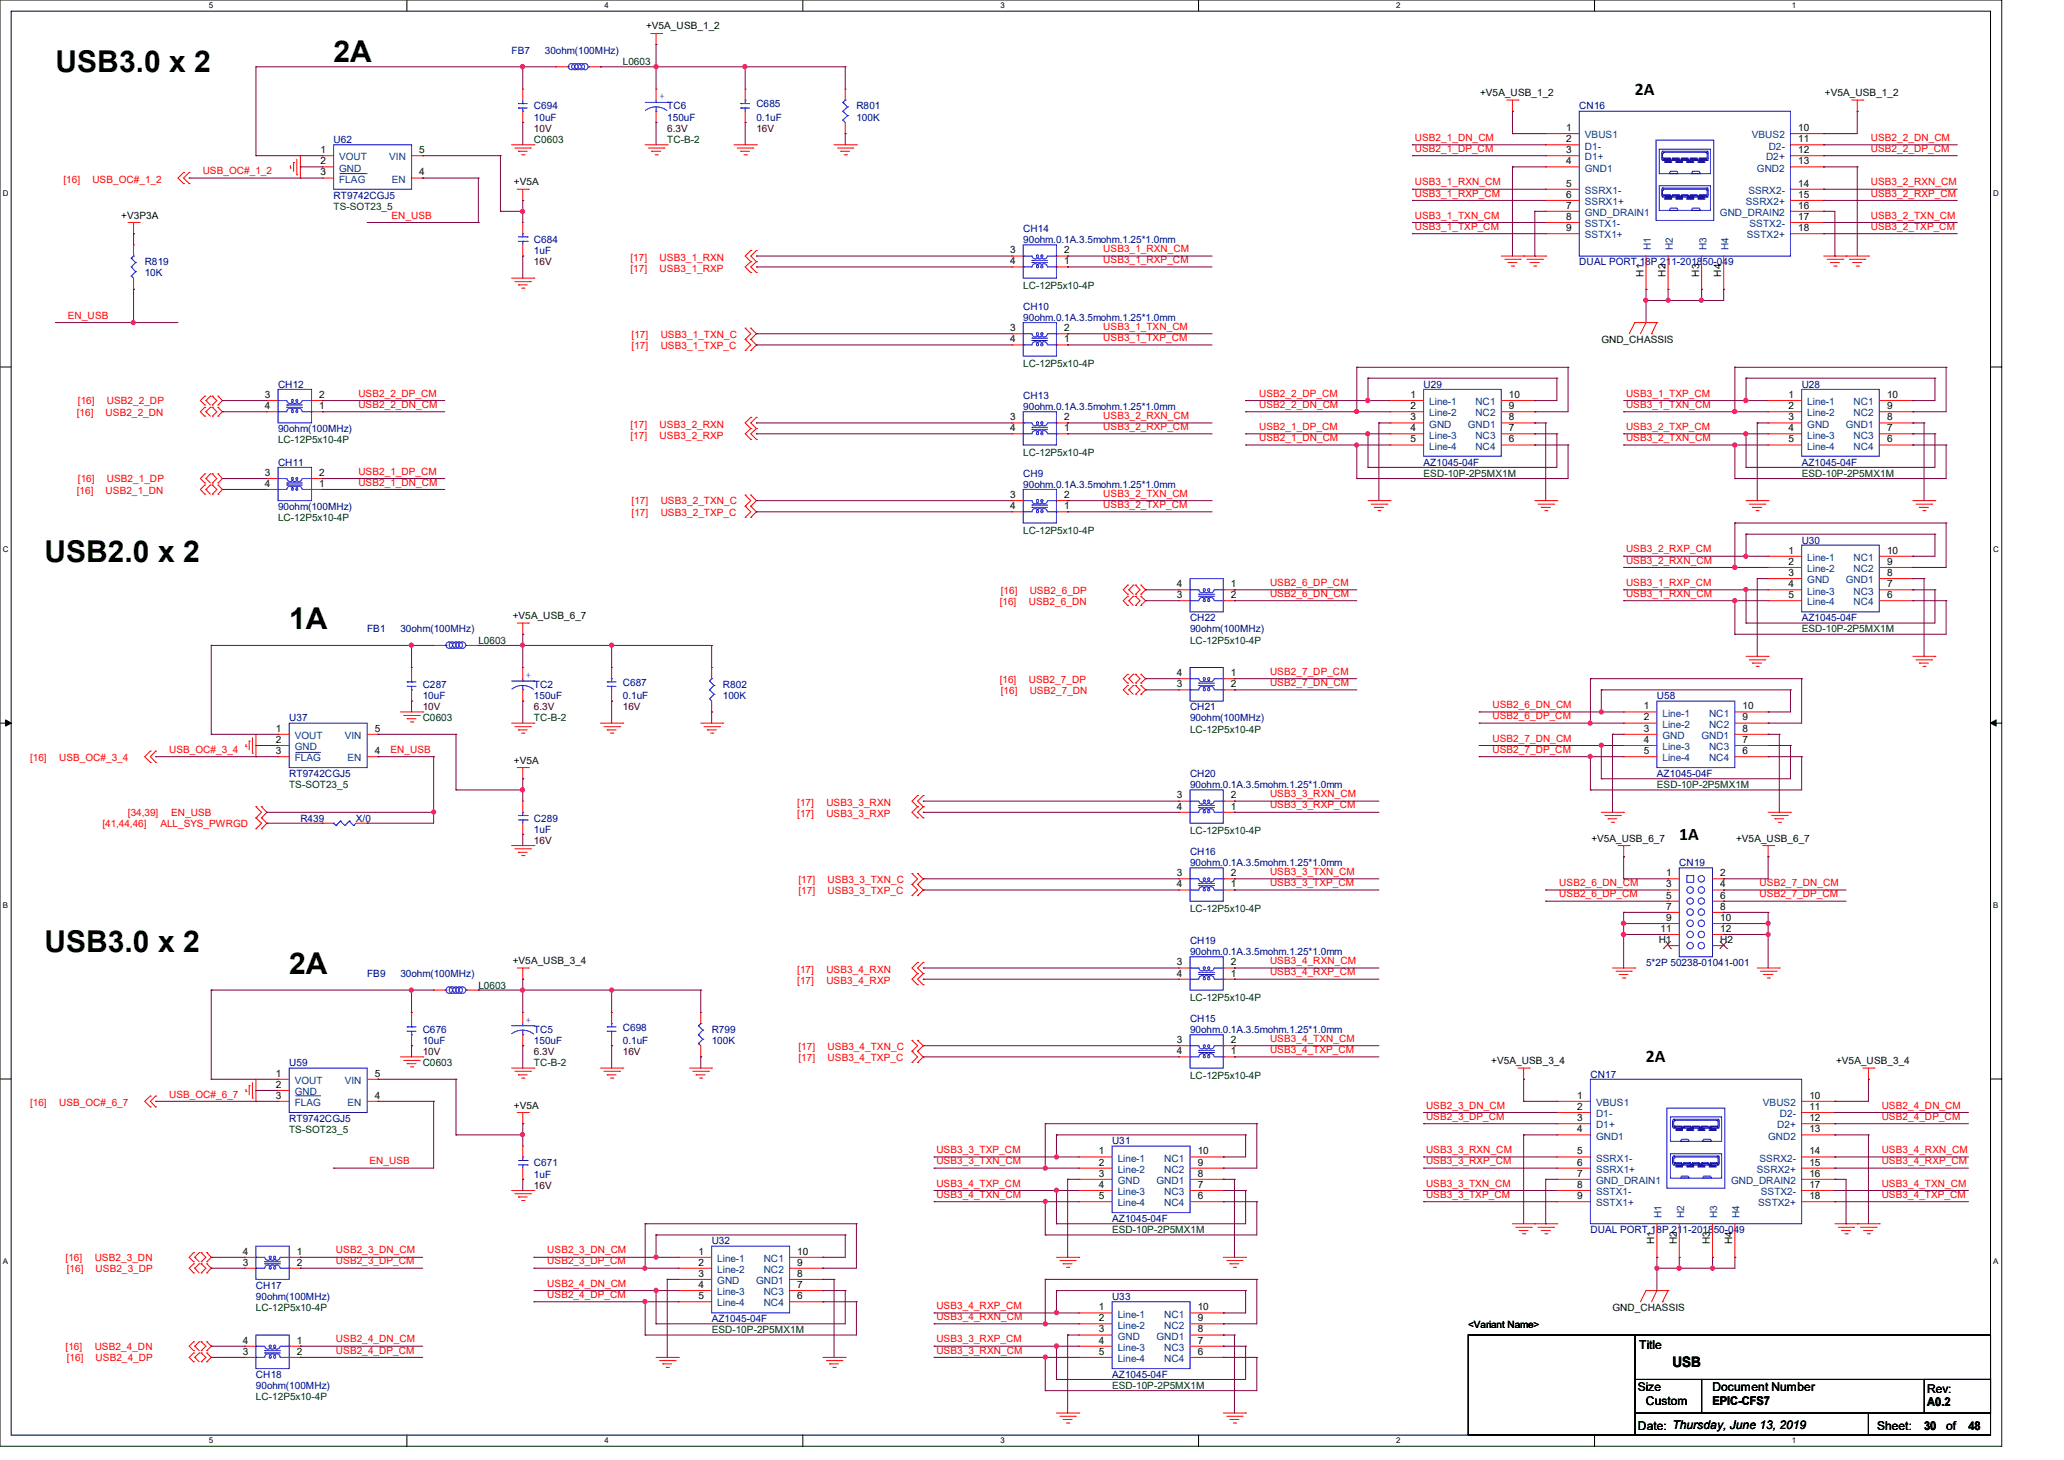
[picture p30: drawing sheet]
<svg xmlns="http://www.w3.org/2000/svg" width="297mm" height="210mm" viewBox="0 0 297 210" stroke-linecap="round" stroke-linejoin="round" font-family="sans-serif">
<defs><g id="words">
<g font-size="4.3">
<text x="8" y="10.4">USB3.0 x 2</text>
<text x="48" y="8.8">2A</text>
<text x="6.4" y="80.9">USB2.0 x 2</text>
<text x="41.6" y="90.4">1A</text>
<text x="6.4" y="136.9">USB3.0 x 2</text>
<text x="41.6" y="140">2A</text>
</g>
<g font-size="2.5">
<text x="235.2" y="13.6">2A</text>
<text x="241.6" y="120.8">1A</text>
<text x="236.8" y="152.8">2A</text>
</g>
<text font-size="2.1" x="240.7" y="196.6">USB</text>
<g font-size="1.7">
<text x="235.9" y="194">Title</text>
<text x="235.7" y="200">Size</text>
<text x="236.8" y="202.1">Custom</text>
<text x="246.4" y="200">Document Number</text>
<text x="246.4" y="202.1">EPIC-CFS7</text>
<text x="277.3" y="200.4">Rev:</text>
<text x="277.3" y="202.3">A0.2</text>
<text x="235.7" y="205.7">Date: Thursday, June 13, 2019</text>
<text x="270.1" y="205.7">Sheet:</text>
<text x="276.9" y="205.7">30</text>
<text x="280" y="205.7">of</text>
<text x="283.3" y="205.7">48</text>
</g>
<g font-size="1.4">
<text x="93" y="4.2">+V5A_USB_1_2</text>
<text x="213" y="13.8">+V5A_USB_1_2</text>
<text x="262.6" y="13.8">+V5A_USB_1_2</text>
<text x="46.1" y="23.6">2</text>
<text x="46.1" y="22">1</text>
<text x="60.3" y="22">5</text>
<text x="225.3" y="18.8">1</text>
<text x="225.3" y="20.4">2</text>
<text x="225.3" y="22">3</text>
<text x="225.3" y="23.6">4</text>
<text x="258.7" y="18.8">10</text>
<text x="258.7" y="20.4">11</text>
<text x="258.7" y="22">12</text>
<text x="258.7" y="23.6">13</text>
<text x="46.1" y="25.2">3</text>
<text x="60.3" y="25.2">4</text>
<text x="74" y="26.6">+V5A</text>
<text x="225.3" y="26.8">5</text>
<text x="225.3" y="28.4">6</text>
<text x="258.7" y="26.8">14</text>
<text x="258.7" y="28.4">15</text>
<text x="17.4" y="31.5">+V3P3A</text>
<text x="225.3" y="30">7</text>
<text x="225.3" y="31.6">8</text>
<text x="225.3" y="33.2">9</text>
<text x="258.7" y="30">16</text>
<text x="258.7" y="31.6">17</text>
<text x="258.7" y="33.2">18</text>
<text x="145.3" y="38">4</text>
<text x="145.3" y="36.4">3</text>
<text x="153.1" y="36.4">2</text>
<text x="153.1" y="38">1</text>
<text x="236.5" y="39.8" transform="rotate(-90 236.5 39.8)">H1</text>
<text x="239.7" y="39.8" transform="rotate(-90 239.7 39.8)">H2</text>
<text x="244.5" y="39.8" transform="rotate(-90 244.5 39.8)">H3</text>
<text x="247.7" y="39.8" transform="rotate(-90 247.7 39.8)">H4</text>
<text x="145.3" y="47.6">3</text>
<text x="153.1" y="47.6">2</text>
<text x="145.3" y="49.2">4</text>
<text x="153.1" y="49.2">1</text>
<text x="230.4" y="49.4">GND_CHASSIS</text>
<text x="38.1" y="58.8">4</text>
<text x="38.1" y="57.2">3</text>
<text x="45.9" y="57.2">2</text>
<text x="45.9" y="58.8">1</text>
<text x="203" y="57.2">1</text>
<text x="203" y="58.8">2</text>
<text x="217.1" y="58.8">9</text>
<text x="217.1" y="57.2">10</text>
<text x="257.4" y="57.2">1</text>
<text x="257.4" y="58.8">2</text>
<text x="271.5" y="58.8">9</text>
<text x="271.5" y="57.2">10</text>
<text x="145.3" y="62">4</text>
<text x="145.3" y="60.5">3</text>
<text x="153.1" y="60.5">2</text>
<text x="153.1" y="62">1</text>
<text x="203" y="60.5">3</text>
<text x="203" y="62">4</text>
<text x="203" y="63.6">5</text>
<text x="217.1" y="62">7</text>
<text x="217.1" y="63.6">6</text>
<text x="217.1" y="60.5">8</text>
<text x="257.4" y="60.5">3</text>
<text x="257.4" y="62">4</text>
<text x="257.4" y="63.6">5</text>
<text x="271.5" y="62">7</text>
<text x="271.5" y="63.6">6</text>
<text x="271.5" y="60.5">8</text>
<text x="38.1" y="70">4</text>
<text x="38.1" y="68.5">3</text>
<text x="45.9" y="68.5">2</text>
<text x="45.9" y="70">1</text>
<text x="145.3" y="71.6">3</text>
<text x="153.1" y="71.6">2</text>
<text x="145.3" y="73.2">4</text>
<text x="153.1" y="73.2">1</text>
<text x="257.4" y="79.6">1</text>
<text x="257.4" y="81.2">2</text>
<text x="257.4" y="82.8">3</text>
<text x="271.5" y="81.2">9</text>
<text x="271.5" y="79.6">10</text>
<text x="271.5" y="82.8">8</text>
<text x="73.8" y="89.1">+V5A_USB_6_7</text>
<text x="169.3" y="84.5">4</text>
<text x="169.3" y="86">3</text>
<text x="177.1" y="86">2</text>
<text x="177.1" y="84.5">1</text>
<text x="257.4" y="84.5">4</text>
<text x="257.4" y="86">5</text>
<text x="271.5" y="84.5">7</text>
<text x="271.5" y="86">6</text>
<text x="169.3" y="97.2">4</text>
<text x="169.3" y="98.8">3</text>
<text x="177.1" y="98.8">2</text>
<text x="177.1" y="97.2">1</text>
<text x="39.7" y="106.8">2</text>
<text x="39.7" y="105.2">1</text>
<text x="53.9" y="105.2">5</text>
<text x="236.5" y="102">1</text>
<text x="236.5" y="103.6">2</text>
<text x="236.5" y="105.2">3</text>
<text x="236.5" y="106.8">4</text>
<text x="250.7" y="103.6">9</text>
<text x="250.7" y="106.8">7</text>
<text x="250.7" y="102">10</text>
<text x="250.7" y="105.2">8</text>
<text x="39.7" y="108.5">3</text>
<text x="53.9" y="108.5">4</text>
<text x="74" y="109.9">+V5A</text>
<text x="236.5" y="108.5">5</text>
<text x="250.7" y="108.5">6</text>
<text x="169.3" y="116.5">4</text>
<text x="169.3" y="114.8">3</text>
<text x="177.1" y="114.8">2</text>
<text x="177.1" y="116.5">1</text>
<text x="229" y="121.1">+V5A_USB_6_7</text>
<text x="249.8" y="121.1">+V5A_USB_6_7</text>
<text x="169.3" y="127.6">4</text>
<text x="169.3" y="126">3</text>
<text x="177.1" y="126">2</text>
<text x="177.1" y="127.6">1</text>
<text x="239.7" y="126">1</text>
<text x="239.7" y="127.6">3</text>
<text x="239.7" y="129.2">5</text>
<text x="239.7" y="130.9">7</text>
<text x="247.5" y="126">2</text>
<text x="247.5" y="127.6">4</text>
<text x="247.5" y="129.2">6</text>
<text x="247.5" y="130.9">8</text>
<text x="238.7" y="135.6">H1</text>
<text x="238.9" y="134">11</text>
<text x="239.7" y="132.5">9</text>
<text x="247.5" y="132.5">10</text>
<text x="247.5" y="134">12</text>
<text x="247.5" y="135.6">H2</text>
<text x="73.8" y="138.6">+V5A_USB_3_4</text>
<text x="169.3" y="140.5">4</text>
<text x="169.3" y="138.9">3</text>
<text x="177.1" y="138.9">2</text>
<text x="177.1" y="140.5">1</text>
<text x="39.7" y="154.9">1</text>
<text x="53.9" y="154.9">5</text>
<text x="169.3" y="151.6">4</text>
<text x="169.3" y="150">3</text>
<text x="177.1" y="150">2</text>
<text x="177.1" y="151.6">1</text>
<text x="214.6" y="153.1">+V5A_USB_3_4</text>
<text x="264.2" y="153.1">+V5A_USB_3_4</text>
<text x="39.7" y="158">3</text>
<text x="39.7" y="156.5">2</text>
<text x="53.9" y="158">4</text>
<text x="74" y="159.5">+V5A</text>
<text x="227" y="158">1</text>
<text x="227" y="159.6">2</text>
<text x="227" y="161.2">3</text>
<text x="260.4" y="158">10</text>
<text x="260.4" y="159.6">11</text>
<text x="260.4" y="161.2">12</text>
<text x="158.1" y="166">1</text>
<text x="158.1" y="167.6">2</text>
<text x="172.3" y="167.6">9</text>
<text x="172.3" y="166">10</text>
<text x="227" y="162.9">4</text>
<text x="227" y="166">5</text>
<text x="227" y="167.6">6</text>
<text x="260.4" y="162.9">13</text>
<text x="260.4" y="166">14</text>
<text x="260.4" y="167.6">15</text>
<text x="158.1" y="169.2">3</text>
<text x="158.1" y="170.9">4</text>
<text x="158.1" y="172.5">5</text>
<text x="172.3" y="170.9">7</text>
<text x="172.3" y="172.5">6</text>
<text x="172.3" y="169.2">8</text>
<text x="227" y="169.2">7</text>
<text x="227" y="170.9">8</text>
<text x="227" y="172.5">9</text>
<text x="260.4" y="169.2">16</text>
<text x="260.4" y="170.9">17</text>
<text x="260.4" y="172.5">18</text>
<text x="238" y="179" transform="rotate(-90 238 179)">H1</text>
<text x="241.3" y="179" transform="rotate(-90 241.3 179)">H2</text>
<text x="246" y="179" transform="rotate(-90 246 179)">H3</text>
<text x="249.3" y="179" transform="rotate(-90 249.3 179)">H4</text>
<text x="34.9" y="180.5">4</text>
<text x="34.9" y="182">3</text>
<text x="42.7" y="182">2</text>
<text x="42.7" y="180.5">1</text>
<text x="100.5" y="180.5">1</text>
<text x="100.5" y="182">2</text>
<text x="100.5" y="183.6">3</text>
<text x="100.5" y="185.3">4</text>
<text x="114.7" y="182">9</text>
<text x="114.7" y="185.3">7</text>
<text x="114.7" y="180.5">10</text>
<text x="114.7" y="183.6">8</text>
<text x="100.5" y="186.9">5</text>
<text x="114.7" y="186.9">6</text>
<text x="158.1" y="188.5">1</text>
<text x="158.1" y="190">2</text>
<text x="158.1" y="191.6">3</text>
<text x="172.3" y="190">9</text>
<text x="172.3" y="188.5">10</text>
<text x="172.3" y="191.6">8</text>
<text x="211.2" y="191">&lt;Variant Name&gt;</text>
<text x="232" y="188.6">GND_CHASSIS</text>
<text x="34.9" y="193.3">4</text>
<text x="34.9" y="194.9">3</text>
<text x="42.7" y="194.9">2</text>
<text x="42.7" y="193.3">1</text>
<text x="158.1" y="193.3">4</text>
<text x="158.1" y="194.9">5</text>
<text x="172.3" y="193.3">7</text>
<text x="172.3" y="194.9">6</text>
</g>
<g font-size="1.4" fill="#000080">
<text x="73.6" y="7.7">FB7</text>
<text x="78.4" y="7.7">30ohm(100MHz)</text>
<text x="76.8" y="15.7">C694</text>
<text x="76.8" y="17.4">10uF</text>
<text x="96" y="15.7">TC6</text>
<text x="96" y="17.4">150uF</text>
<text x="108.8" y="15.5">C685</text>
<text x="108.8" y="17.4">0.1uF</text>
<text x="123.2" y="15.7">R801</text>
<text x="123.2" y="17.4">100K</text>
<text x="227.3" y="15.7">CN16</text>
<text x="48" y="20.6">U62</text>
<text x="48" y="28.6">RT9742CGJ5</text>
<text x="76.8" y="35">C684</text>
<text x="147.2" y="33.4">CH14</text>
<text x="147.2" y="35">90ohm.0.1A.3.5mohm.1.25*1.0mm</text>
<text x="20.8" y="38.2">R819</text>
<text x="20.8" y="39.8">10K</text>
<text x="76.8" y="36.6">1uF</text>
<text x="227.3" y="38.2">DUAL PORT.18P 211-201850-049</text>
<text x="147.2" y="44.6">CH10</text>
<text x="147.2" y="46.2">90ohm.0.1A.3.5mohm.1.25*1.0mm</text>
<text x="40" y="55.8">CH12</text>
<text x="147.2" y="57.4">CH13</text>
<text x="147.2" y="59">90ohm.0.1A.3.5mohm.1.25*1.0mm</text>
<text x="204.9" y="55.8">U29</text>
<text x="259.3" y="55.8">U28</text>
<text x="40" y="62.2">90ohm(100MHz)</text>
<text x="40" y="67">CH11</text>
<text x="147.2" y="68.6">CH9</text>
<text x="147.2" y="70.2">90ohm.0.1A.3.5mohm.1.25*1.0mm</text>
<text x="204.9" y="67">AZ1045-04F</text>
<text x="259.3" y="67">AZ1045-04F</text>
<text x="40" y="73.4">90ohm(100MHz)</text>
<text x="259.3" y="78.2">U30</text>
<text x="171.2" y="89.4">CH22</text>
<text x="259.3" y="89.4">AZ1045-04F</text>
<text x="52.8" y="91">FB1</text>
<text x="57.6" y="91">30ohm(100MHz)</text>
<text x="171.2" y="91">90ohm(100MHz)</text>
<text x="60.8" y="99">C287</text>
<text x="60.8" y="100.6">10uF</text>
<text x="76.8" y="99">TC2</text>
<text x="76.8" y="100.6">150uF</text>
<text x="89.6" y="98.6">C687</text>
<text x="89.6" y="100.6">0.1uF</text>
<text x="104" y="99">R802</text>
<text x="104" y="100.6">100K</text>
<text x="238.4" y="100.6">U58</text>
<text x="41.6" y="103.8">U37</text>
<text x="171.2" y="102.2">CH21</text>
<text x="171.2" y="103.8">90ohm(100MHz)</text>
<text x="41.6" y="111.8">RT9742CGJ5</text>
<text x="171.2" y="111.8">CH20</text>
<text x="171.2" y="113.4">90ohm.0.1A.3.5mohm.1.25*1.0mm</text>
<text x="238.4" y="111.8">AZ1045-04F</text>
<text x="43.2" y="118.2">R439</text>
<text x="51.2" y="118.2">X/0</text>
<text x="76.8" y="118.2">C289</text>
<text x="76.8" y="119.8">1uF</text>
<text x="171.2" y="123">CH16</text>
<text x="171.2" y="124.6">90ohm.0.1A.3.5mohm.1.25*1.0mm</text>
<text x="241.6" y="124.6">CN19</text>
<text x="171.2" y="135.8">CH19</text>
<text x="171.2" y="137.4">90ohm.0.1A.3.5mohm.1.25*1.0mm</text>
<text x="52.8" y="140.6">FB9</text>
<text x="57.6" y="140.6">30ohm(100MHz)</text>
<text x="236.9" y="139">5*2P 50238-01041-001</text>
<text x="60.8" y="148.6">C676</text>
<text x="76.8" y="148.6">TC5</text>
<text x="89.6" y="148.3">C698</text>
<text x="102.4" y="148.6">R799</text>
<text x="171.2" y="147">CH15</text>
<text x="171.2" y="148.6">90ohm.0.1A.3.5mohm.1.25*1.0mm</text>
<text x="41.6" y="153.4">U59</text>
<text x="60.8" y="150.2">10uF</text>
<text x="76.8" y="150.2">150uF</text>
<text x="89.6" y="150.2">0.1uF</text>
<text x="102.4" y="150.2">100K</text>
<text x="228.9" y="155">CN17</text>
<text x="41.6" y="161.4">RT9742CGJ5</text>
<text x="76.8" y="167.8">C671</text>
<text x="160" y="164.6">U31</text>
<text x="76.8" y="169.4">1uF</text>
<text x="102.4" y="179">U32</text>
<text x="160" y="175.8">AZ1045-04F</text>
<text x="228.9" y="177.4">DUAL PORT.18P 211-201850-049</text>
<text x="36.8" y="185.4">CH17</text>
<text x="36.8" y="187">90ohm(100MHz)</text>
<text x="102.4" y="190.2">AZ1045-04F</text>
<text x="160" y="187">U33</text>
<text x="36.8" y="198.2">CH18</text>
<text x="36.8" y="199.8">90ohm(100MHz)</text>
<text x="160" y="198.2">AZ1045-04F</text>
</g>
<g font-size="1.4" fill="#004000">
<text x="89.6" y="9.4">L0603</text>
<text x="76.8" y="20.6">C0603</text>
<text x="96" y="20.6">TC-B-2</text>
<text x="48" y="30.2">TS-SOT23_5</text>
<text x="147.2" y="41.5">LC-12P5x10-4P</text>
<text x="147.2" y="52.7">LC-12P5x10-4P</text>
<text x="40" y="63.8">LC-12P5x10-4P</text>
<text x="147.2" y="65.5">LC-12P5x10-4P</text>
<text x="204.9" y="68.6">ESD-10P-2P5MX1M</text>
<text x="259.3" y="68.6">ESD-10P-2P5MX1M</text>
<text x="40" y="75">LC-12P5x10-4P</text>
<text x="147.2" y="76.8">LC-12P5x10-4P</text>
<text x="68.8" y="92.6">L0603</text>
<text x="171.2" y="92.6">LC-12P5x10-4P</text>
<text x="259.3" y="91">ESD-10P-2P5MX1M</text>
<text x="60.8" y="103.8">C0603</text>
<text x="76.8" y="103.8">TC-B-2</text>
<text x="171.2" y="105.4">LC-12P5x10-4P</text>
<text x="41.6" y="113.4">TS-SOT23_5</text>
<text x="238.4" y="113.4">ESD-10P-2P5MX1M</text>
<text x="171.2" y="119.9">LC-12P5x10-4P</text>
<text x="171.2" y="131.1">LC-12P5x10-4P</text>
<text x="68.8" y="142.2">L0603</text>
<text x="171.2" y="143.9">LC-12P5x10-4P</text>
<text x="60.8" y="153.4">C0603</text>
<text x="76.8" y="153.4">TC-B-2</text>
<text x="171.2" y="155.2">LC-12P5x10-4P</text>
<text x="41.6" y="163">TS-SOT23_5</text>
<text x="160" y="177.4">ESD-10P-2P5MX1M</text>
<text x="36.8" y="188.6">LC-12P5x10-4P</text>
<text x="102.4" y="191.8">ESD-10P-2P5MX1M</text>
<text x="36.8" y="201.4">LC-12P5x10-4P</text>
<text x="160" y="199.8">ESD-10P-2P5MX1M</text>
</g>
<g font-size="1.4" fill="#00f">
<text x="94.9" y="14.3">+</text>
<text x="75.7" y="97.5">+</text>
<text x="75.7" y="147.2">+</text>
</g>
<g font-size="1.4" fill="#004080">
<text x="48.8" y="23.1">VOUT</text>
<text x="56" y="23.1">VIN</text>
<text x="228.1" y="19.9">VBUS1</text>
<text x="228.1" y="21.5">D1-</text>
<text x="228.1" y="23.1">D1+</text>
<text x="252.1" y="19.9">VBUS2</text>
<text x="254.1" y="23.1">D2+</text>
<text x="254.5" y="21.5">D2-</text>
<text x="48.8" y="26.3">FLAG</text>
<text x="48.8" y="24.7">GND</text>
<text x="56.4" y="26.3">EN</text>
<text x="228.1" y="24.7">GND1</text>
<text x="228.1" y="27.9">SSRX1-</text>
<text x="228.1" y="29.5">SSRX1+</text>
<text x="251.2" y="29.5">SSRX2+</text>
<text x="251.6" y="27.9">SSRX2-</text>
<text x="252.8" y="24.7">GND2</text>
<text x="228.1" y="31.1">GND_DRAIN1</text>
<text x="228.1" y="32.7">SSTX1-</text>
<text x="228.1" y="34.3">SSTX1+</text>
<text x="247.5" y="31.1">GND_DRAIN2</text>
<text x="251.4" y="34.3">SSTX2+</text>
<text x="251.8" y="32.7">SSTX2-</text>
<text x="237.5" y="36" transform="rotate(-90 237.5 36)">H1</text>
<text x="240.7" y="36" transform="rotate(-90 240.7 36)">H2</text>
<text x="245.5" y="36" transform="rotate(-90 245.5 36)">H3</text>
<text x="248.7" y="36" transform="rotate(-90 248.7 36)">H4</text>
<text x="205.7" y="58.3">Line-1</text>
<text x="205.7" y="59.9">Line-2</text>
<text x="212.3" y="59.9">NC2</text>
<text x="212.3" y="58.3">NC1</text>
<text x="260.1" y="58.3">Line-1</text>
<text x="260.1" y="59.9">Line-2</text>
<text x="266.7" y="59.9">NC2</text>
<text x="266.7" y="58.3">NC1</text>
<text x="205.7" y="61.5">GND</text>
<text x="205.7" y="63.1">Line-3</text>
<text x="205.7" y="64.7">Line-4</text>
<text x="211.2" y="61.5">GND1</text>
<text x="212.3" y="63.1">NC3</text>
<text x="212.3" y="64.7">NC4</text>
<text x="260.1" y="61.5">GND</text>
<text x="260.1" y="63.1">Line-3</text>
<text x="260.1" y="64.7">Line-4</text>
<text x="265.6" y="61.5">GND1</text>
<text x="266.7" y="63.1">NC3</text>
<text x="266.7" y="64.7">NC4</text>
<text x="260.1" y="80.7">Line-1</text>
<text x="260.1" y="82.3">Line-2</text>
<text x="260.1" y="83.9">GND</text>
<text x="265.6" y="83.9">GND1</text>
<text x="266.7" y="82.3">NC2</text>
<text x="266.7" y="80.7">NC1</text>
<text x="260.1" y="85.5">Line-3</text>
<text x="260.1" y="87.1">Line-4</text>
<text x="266.7" y="85.5">NC3</text>
<text x="266.7" y="87.1">NC4</text>
<text x="42.4" y="107.9">GND</text>
<text x="42.4" y="106.3">VOUT</text>
<text x="49.6" y="106.3">VIN</text>
<text x="239.2" y="103.1">Line-1</text>
<text x="239.2" y="104.7">Line-2</text>
<text x="239.2" y="106.3">GND</text>
<text x="239.2" y="107.9">Line-3</text>
<text x="244.8" y="106.3">GND1</text>
<text x="245.9" y="104.7">NC2</text>
<text x="245.9" y="107.9">NC3</text>
<text x="245.9" y="103.1">NC1</text>
<text x="42.4" y="109.5">FLAG</text>
<text x="50" y="109.5">EN</text>
<text x="239.2" y="109.5">Line-4</text>
<text x="245.9" y="109.5">NC4</text>
<text x="42.4" y="155.9">VOUT</text>
<text x="49.6" y="155.9">VIN</text>
<text x="42.4" y="159.1">FLAG</text>
<text x="42.4" y="157.5">GND</text>
<text x="50" y="159.1">EN</text>
<text x="229.7" y="159.1">VBUS1</text>
<text x="229.7" y="160.7">D1-</text>
<text x="253.7" y="159.1">VBUS2</text>
<text x="256.1" y="160.7">D2-</text>
<text x="160.8" y="167.1">Line-1</text>
<text x="167.5" y="167.1">NC1</text>
<text x="229.7" y="162.3">D1+</text>
<text x="229.7" y="163.9">GND1</text>
<text x="229.7" y="167.1">SSRX1-</text>
<text x="253.2" y="167.1">SSRX2-</text>
<text x="254.4" y="163.9">GND2</text>
<text x="255.7" y="162.3">D2+</text>
<text x="160.8" y="168.7">Line-2</text>
<text x="160.8" y="170.3">GND</text>
<text x="160.8" y="171.9">Line-3</text>
<text x="160.8" y="173.5">Line-4</text>
<text x="166.4" y="170.3">GND1</text>
<text x="167.5" y="168.7">NC2</text>
<text x="167.5" y="171.9">NC3</text>
<text x="167.5" y="173.5">NC4</text>
<text x="229.7" y="168.7">SSRX1+</text>
<text x="229.7" y="170.3">GND_DRAIN1</text>
<text x="229.7" y="171.9">SSTX1-</text>
<text x="229.7" y="173.5">SSTX1+</text>
<text x="249.1" y="170.3">GND_DRAIN2</text>
<text x="252.8" y="168.7">SSRX2+</text>
<text x="253" y="173.5">SSTX2+</text>
<text x="253.4" y="171.9">SSTX2-</text>
<text x="239.1" y="175.2" transform="rotate(-90 239.1 175.2)">H1</text>
<text x="242.3" y="175.2" transform="rotate(-90 242.3 175.2)">H2</text>
<text x="247.1" y="175.2" transform="rotate(-90 247.1 175.2)">H3</text>
<text x="250.3" y="175.2" transform="rotate(-90 250.3 175.2)">H4</text>
<text x="103.2" y="181.5">Line-1</text>
<text x="103.2" y="183.1">Line-2</text>
<text x="103.2" y="184.7">GND</text>
<text x="108.8" y="184.7">GND1</text>
<text x="109.9" y="183.1">NC2</text>
<text x="109.9" y="181.5">NC1</text>
<text x="103.2" y="186.3">Line-3</text>
<text x="103.2" y="187.9">Line-4</text>
<text x="109.9" y="186.3">NC3</text>
<text x="109.9" y="187.9">NC4</text>
<text x="160.8" y="189.5">Line-1</text>
<text x="160.8" y="191.1">Line-2</text>
<text x="167.5" y="191.1">NC2</text>
<text x="167.5" y="189.5">NC1</text>
<text x="160.8" y="192.7">GND</text>
<text x="160.8" y="194.3">Line-3</text>
<text x="160.8" y="195.9">Line-4</text>
<text x="166.4" y="192.7">GND1</text>
<text x="167.5" y="194.3">NC3</text>
<text x="167.5" y="195.9">NC4</text>
</g>
<g font-size="1.4" fill="#400000">
<text x="76.8" y="19">10V</text>
<text x="96" y="19">6.3V</text>
<text x="108.8" y="19">16V</text>
<text x="76.8" y="38.2">16V</text>
<text x="60.8" y="102.2">10V</text>
<text x="76.8" y="102.2">6.3V</text>
<text x="89.6" y="102.2">16V</text>
<text x="76.8" y="121.4">16V</text>
<text x="60.8" y="151.8">10V</text>
<text x="76.8" y="151.8">6.3V</text>
<text x="89.6" y="151.8">16V</text>
<text x="76.8" y="171">16V</text>
</g>
<g font-size="1.4" fill="#f00">
<text x="203.6" y="20.3">USB2_1_DN_CM</text>
<text x="203.6" y="21.8">USB2_1_DP_CM</text>
<text x="269.2" y="20.3">USB2_2_DN_CM</text>
<text x="269.2" y="21.8">USB2_2_DP_CM</text>
<text x="9.1" y="26.3">[16]</text>
<text x="13.3" y="26.3">USB_OC#_1_2</text>
<text x="29.2" y="25.1">USB_OC#_1_2</text>
<text x="203.6" y="26.7">USB3_1_RXN_CM</text>
<text x="203.6" y="28.3">USB3_1_RXP_CM</text>
<text x="269.2" y="26.7">USB3_2_RXN_CM</text>
<text x="269.2" y="28.3">USB3_2_RXP_CM</text>
<text x="56.3" y="31.5">EN_USB</text>
<text x="203.6" y="33.1">USB3_1_TXP_CM</text>
<text x="203.6" y="31.5">USB3_1_TXN_CM</text>
<text x="269.2" y="33.1">USB3_2_TXP_CM</text>
<text x="269.2" y="31.5">USB3_2_TXN_CM</text>
<text x="90.7" y="39.1">[17]</text>
<text x="90.7" y="37.5">[17]</text>
<text x="94.9" y="39.1">USB3_1_RXP</text>
<text x="94.9" y="37.5">USB3_1_RXN</text>
<text x="158.8" y="37.8">USB3_1_RXP_CM</text>
<text x="158.8" y="36.3">USB3_1_RXN_CM</text>
<text x="9.8" y="45.8">EN_USB</text>
<text x="158.8" y="47.5">USB3_1_TXN_CM</text>
<text x="90.9" y="50.2">[17]</text>
<text x="90.9" y="48.6">[17]</text>
<text x="95.1" y="50.2">USB3_1_TXP_C</text>
<text x="95.1" y="48.6">USB3_1_TXN_C</text>
<text x="158.8" y="49.1">USB3_1_TXP_CM</text>
<text x="11" y="59.8">[16]</text>
<text x="11.2" y="58.2">[16]</text>
<text x="15.2" y="59.8">USB2_2_DN</text>
<text x="15.4" y="58.2">USB2_2_DP</text>
<text x="51.6" y="57.1">USB2_2_DP_CM</text>
<text x="51.6" y="58.7">USB2_2_DN_CM</text>
<text x="181.2" y="57.1">USB2_2_DP_CM</text>
<text x="181.2" y="58.7">USB2_2_DN_CM</text>
<text x="234" y="57.1">USB3_1_TXP_CM</text>
<text x="234" y="58.7">USB3_1_TXN_CM</text>
<text x="90.7" y="61.5">[17]</text>
<text x="90.7" y="63.1">[17]</text>
<text x="94.9" y="61.5">USB3_2_RXN</text>
<text x="94.9" y="63.1">USB3_2_RXP</text>
<text x="158.8" y="61.8">USB3_2_RXP_CM</text>
<text x="158.8" y="60.3">USB3_2_RXN_CM</text>
<text x="181.2" y="61.8">USB2_1_DP_CM</text>
<text x="181.2" y="63.5">USB2_1_DN_CM</text>
<text x="234" y="61.8">USB3_2_TXP_CM</text>
<text x="234" y="63.5">USB3_2_TXN_CM</text>
<text x="11" y="71">[16]</text>
<text x="11.2" y="69.4">[16]</text>
<text x="15.2" y="71">USB2_1_DN</text>
<text x="15.4" y="69.4">USB2_1_DP</text>
<text x="51.6" y="69.9">USB2_1_DN_CM</text>
<text x="51.6" y="68.3">USB2_1_DP_CM</text>
<text x="158.8" y="71.5">USB3_2_TXN_CM</text>
<text x="90.9" y="74.2">[17]</text>
<text x="90.9" y="72.6">[17]</text>
<text x="95.1" y="74.2">USB3_2_TXP_C</text>
<text x="95.1" y="72.6">USB3_2_TXN_C</text>
<text x="158.8" y="73.1">USB3_2_TXP_CM</text>
<text x="234" y="79.5">USB3_2_RXP_CM</text>
<text x="234" y="81.1">USB3_2_RXN_CM</text>
<text x="143.9" y="87">[16]</text>
<text x="144" y="85.4">[16]</text>
<text x="148" y="87">USB2_6_DN</text>
<text x="148.2" y="85.4">USB2_6_DP</text>
<text x="182.8" y="85.9">USB2_6_DN_CM</text>
<text x="182.8" y="84.3">USB2_6_DP_CM</text>
<text x="234" y="84.3">USB3_1_RXP_CM</text>
<text x="234" y="85.9">USB3_1_RXN_CM</text>
<text x="143.9" y="98.2">[16]</text>
<text x="144" y="99.8">[16]</text>
<text x="148" y="98.2">USB2_7_DP</text>
<text x="148.2" y="99.8">USB2_7_DN</text>
<text x="182.8" y="98.7">USB2_7_DN_CM</text>
<text x="182.8" y="97.1">USB2_7_DP_CM</text>
<text x="214.8" y="101.9">USB2_6_DN_CM</text>
<text x="214.8" y="103.5">USB2_6_DP_CM</text>
<text x="214.8" y="106.7">USB2_7_DN_CM</text>
<text x="4.3" y="109.5">[16]</text>
<text x="8.5" y="109.5">USB_OC#_3_4</text>
<text x="24.3" y="108.3">USB_OC#_3_4</text>
<text x="56.2" y="108.3">EN_USB</text>
<text x="214.8" y="108.3">USB2_7_DP_CM</text>
<text x="14.7" y="119">[41,44,46]</text>
<text x="18.4" y="117.4">[34,39]</text>
<text x="23.1" y="119">ALL_SYS_PWRGD</text>
<text x="24.6" y="117.4">EN_USB</text>
<text x="114.7" y="117.5">[17]</text>
<text x="114.7" y="116">[17]</text>
<text x="118.9" y="117.5">USB3_3_RXP</text>
<text x="118.9" y="116">USB3_3_RXN</text>
<text x="182.8" y="116.3">USB3_3_RXP_CM</text>
<text x="182.8" y="114.7">USB3_3_RXN_CM</text>
<text x="182.8" y="125.9">USB3_3_TXN_CM</text>
<text x="114.9" y="127">[17]</text>
<text x="114.9" y="128.6">[17]</text>
<text x="119.1" y="127">USB3_3_TXN_C</text>
<text x="119.1" y="128.6">USB3_3_TXP_C</text>
<text x="182.8" y="127.5">USB3_3_TXP_CM</text>
<text x="224.4" y="127.5">USB2_6_DN_CM</text>
<text x="224.4" y="129.1">USB2_6_DP_CM</text>
<text x="253.2" y="127.5">USB2_7_DN_CM</text>
<text x="253.2" y="129.1">USB2_7_DP_CM</text>
<text x="114.7" y="141.5">[17]</text>
<text x="114.7" y="140">[17]</text>
<text x="118.9" y="141.5">USB3_4_RXP</text>
<text x="118.9" y="140">USB3_4_RXN</text>
<text x="182.8" y="140.3">USB3_4_RXP_CM</text>
<text x="182.8" y="138.7">USB3_4_RXN_CM</text>
<text x="182.8" y="149.9">USB3_4_TXN_CM</text>
<text x="114.9" y="152.6">[17]</text>
<text x="114.9" y="151">[17]</text>
<text x="119.1" y="152.6">USB3_4_TXP_C</text>
<text x="119.1" y="151">USB3_4_TXN_C</text>
<text x="182.8" y="151.5">USB3_4_TXP_CM</text>
<text x="4.3" y="159.1">[16]</text>
<text x="8.5" y="159.1">USB_OC#_6_7</text>
<text x="24.3" y="157.9">USB_OC#_6_7</text>
<text x="205.2" y="159.5">USB2_3_DN_CM</text>
<text x="205.2" y="161.1">USB2_3_DP_CM</text>
<text x="270.8" y="159.5">USB2_4_DN_CM</text>
<text x="270.8" y="161.1">USB2_4_DP_CM</text>
<text x="53.2" y="167.5">EN_USB</text>
<text x="134.8" y="165.9">USB3_3_TXP_CM</text>
<text x="134.8" y="167.5">USB3_3_TXN_CM</text>
<text x="205.2" y="165.9">USB3_3_RXN_CM</text>
<text x="205.2" y="167.5">USB3_3_RXP_CM</text>
<text x="270.8" y="165.9">USB3_4_RXN_CM</text>
<text x="270.8" y="167.5">USB3_4_RXP_CM</text>
<text x="134.8" y="170.7">USB3_4_TXP_CM</text>
<text x="134.8" y="172.3">USB3_4_TXN_CM</text>
<text x="205.2" y="172.3">USB3_3_TXP_CM</text>
<text x="205.2" y="170.7">USB3_3_TXN_CM</text>
<text x="270.8" y="172.3">USB3_4_TXP_CM</text>
<text x="270.8" y="170.7">USB3_4_TXN_CM</text>
<text x="9.4" y="181.4">[16]</text>
<text x="9.6" y="183">[16]</text>
<text x="13.6" y="181.4">USB2_3_DN</text>
<text x="13.8" y="183">USB2_3_DP</text>
<text x="48.3" y="180.3">USB2_3_DN_CM</text>
<text x="48.3" y="181.9">USB2_3_DP_CM</text>
<text x="78.7" y="180.3">USB2_3_DN_CM</text>
<text x="78.7" y="181.9">USB2_3_DP_CM</text>
<text x="78.7" y="185.1">USB2_4_DN_CM</text>
<text x="78.7" y="186.7">USB2_4_DP_CM</text>
<text x="134.8" y="188.3">USB3_4_RXP_CM</text>
<text x="134.8" y="189.9">USB3_4_RXN_CM</text>
<text x="9.4" y="194.2">[16]</text>
<text x="9.6" y="195.8">[16]</text>
<text x="13.6" y="194.2">USB2_4_DN</text>
<text x="13.8" y="195.8">USB2_4_DP</text>
<text x="48.3" y="194.7">USB2_4_DP_CM</text>
<text x="48.3" y="193.1">USB2_4_DN_CM</text>
<text x="134.8" y="193.1">USB3_3_RXP_CM</text>
<text x="134.8" y="194.7">USB3_3_RXN_CM</text>
</g>
<g font-size="1.1">
<text x="30.1" y="1.2">5</text>
<text x="87" y="1.2">4</text>
<text x="144" y="1.2">3</text>
<text x="200.9" y="1.2">2</text>
<text x="257.9" y="1.2">1</text>
<text x=".4" y="28.2">D</text>
<text x="286.8" y="28.2">D</text>
<text x=".4" y="79.3">C</text>
<text x="286.8" y="79.3">C</text>
<text x=".4" y="130.6">B</text>
<text x="286.8" y="130.6">B</text>
<text x=".4" y="181.7">A</text>
<text x="286.8" y="181.7">A</text>
<text x="30.1" y="207.6">5</text>
<text x="87" y="207.6">4</text>
<text x="144" y="207.6">3</text>
<text x="200.9" y="207.6">2</text>
<text x="257.9" y="207.6">1</text>
</g>
</g></defs>
<path d="M0 0h288v208h-288zM1.6 1.6h284.8v204.8h-284.8z" fill="none" stroke="#000" stroke-width=".14"/>
<g fill="#fff">
<path d="M30.1 .2h.5v1.2h-.5z"/>
<path d="M30.1 206.6h.5v1.2h-.5z"/>
</g>
<path d="M58.5 0v1.6M58.5 206.4v1.6" fill="none" stroke="#000" stroke-width=".14"/>
<g fill="#fff">
<path d="M87 .2h.6v1.2h-.6z"/>
<path d="M87 206.6h.6v1.2h-.6z"/>
</g>
<path d="M115.5 0v1.6M115.5 206.4v1.6" fill="none" stroke="#000" stroke-width=".14"/>
<g fill="#fff">
<path d="M144 .2h.6v1.2h-.6z"/>
<path d="M144 206.6h.6v1.2h-.6z"/>
</g>
<path d="M172.5 0v1.6M172.5 206.4v1.6" fill="none" stroke="#000" stroke-width=".14"/>
<g fill="#fff">
<path d="M200.9 .2h.6v1.2h-.6z"/>
<path d="M200.9 206.6h.6v1.2h-.6z"/>
</g>
<path d="M229.4 0v1.6M229.4 206.4v1.6" fill="none" stroke="#000" stroke-width=".14"/>
<g fill="#fff">
<path d="M257.9 .2h.6v1.2h-.6z"/>
<path d="M257.9 206.6h.6v1.2h-.6z"/>
<path d="M.4 27.2h.8v1.2h-.8z"/>
<path d="M286.9 27.2h.7v1.2h-.7z"/>
<path d="M.4 78.4h.8v1.1h-.8z"/>
<path d="M286.9 78.4h.7v1.1h-.7z"/>
</g>
<path d="M0 52.8h1.6M286.4 52.8h1.6" fill="none" stroke="#000" stroke-width=".14"/>
<g fill="#fff">
<path d="M.4 129.6h.7v1.2h-.7z"/>
<path d="M286.9 129.6h.7v1.2h-.7z"/>
</g>
<path d="M0 104h1.6M286.4 104h1.6" fill="none" stroke="#000" stroke-width=".14"/>
<path d="M.8 103.5l.8 .5-.8 .4zM286.4 104l.8-.5v.9z" fill="#000" stroke="#000" stroke-width=".14"/>
<g fill="#fff">
<path d="M.4 180.8h.7v1.1h-.7z"/>
<path d="M286.9 180.8h.7v1.1h-.7z"/>
</g>
<path d="M0 155.2h1.6M286.4 155.2h1.6M211.2 192h24v14.4h-24zM235.2 198.4h9.7v4.8h-9.7zM235.2 192h51.2v6.4h-51.2zM244.9 198.4h41.5v4.8h-41.5zM276.9 198.4h9.5v4.8h-9.5zM235.2 203.2h33.7v3.2h-33.7zM268.9 203.2h17.5v3.2h-17.5z" fill="none" stroke="#000" stroke-width=".14"/>
<g fill="none" stroke="#f00" stroke-width=".14">
<path d="M75.2 12.8h.1M75.2 17.6h.1M75.2 12.8v1.6M75.2 16v1.6M80 9.6h.1M80 9.6h1.6M84.8 9.6h1.6M86.4 9.6h.1M93.6 4.8h1.6M94.4 6.4h.1M94.4 12.8h.1M94.4 17.6h.1"/>
<path d="M94.4 4.8v1.6M94.4 12.8v1.6M94.4 16v1.6M95.2 4.8h.1M107.2 17.6h.1M107.2 12.8h.1M107.2 12.8v1.6M107.2 16v1.6M121.6 19.2h.1M121.6 12.8h.1M121.6 12.8v1.6M121.6 17.6v1.6"/>
<path d="M216.8 14.4h1.6M217.6 16h.1M217.6 14.4v1.6M218.4 14.4h.1M222.4 19.2h.1M222.4 19.2h4.8M257.6 19.2h4.8M262.4 19.2h.1M266.4 14.4h1.7M267.3 16h.1M267.3 14.4v1.6M268.1 14.4h.1"/>
<path d="M18.4 32h1.6M19.2 33.6h.1M19.2 35.2h.1M19.2 32v1.6M19.2 35.2v1.6M20 32h.1M26.4 24.8h.1M26.4 26.4h.1M26.4 24.8l-.8 .8 .8 .8M27.2 24.8h.1M27.2 26.4h.1M27.2 24.8l-.8 .8 .8 .8"/>
<path d="M41.8 24.2h.1M41.8 23.8v.4M42.2 23.4h.1M42.2 23.4v1.2M42.7 25.1h.1M42.7 22.9v2.2M43.2 25.6h.1M43.2 22.4v3.2M46.4 25.6h.1M46.4 24h.1M46.4 22.4h.1M46.4 22.4h1.6"/>
<path d="M46.4 24h1.6M46.4 25.6h1.6M59.2 22.4h1.6M59.2 25.6h1.6M60.8 25.6h.1M60.8 22.4h.1M73.6 20.8h3.2M74.1 21.3h2.2M74.4 27.2h1.6M74.6 21.8h.1M74.6 21.8h1.3M75.1 22.3h.3"/>
<path d="M75.2 28.8h.1M75.2 36.8h.1M75.2 32h.1M75.2 27.2v1.6M75.2 32v1.6M75.2 35.2v1.6M75.4 22.3h.1M76 27.2h.1M76.3 21.3h.1M76.8 20.8h.1M92.8 20.8h3.2M93.3 21.3h2.2"/>
<path d="M93.8 21.8h.1M93.8 21.8h1.3M94.3 22.3h.3M94.6 22.3h.1M95.5 21.3h.1M96 20.8h.1M105.6 20.8h3.2M106.1 21.3h2.2M106.6 21.8h.1M106.6 21.8h1.3M107.1 22.3h.3M107.4 22.3h.1"/>
<path d="M108 37.6h.1M108 39.2h.1M108 36h.1M108 37.6l-.8 .8 .8 .8M108 36l-.8 .8 .8 .8M108.3 21.3h.1M108.8 20.8h.1M108.8 37.6h.1M108.8 39.2h.1M108.8 36h.1M108.8 37.6l-.8 .8 .8 .8M108.8 36l-.8 .8 .8 .8"/>
<path d="M120 20.8h3.2M120.5 21.3h2.2M121 21.8h.1M121 21.8h1.3M121.5 22.3h.3M121.8 22.3h.1M122.7 21.3h.1M123.2 20.8h.1M145.6 38.4h.1M145.6 36.8h.1M145.6 36.8h1.6M145.6 38.4h1.6"/>
<path d="M152 36.8h1.6M152 38.4h1.6M153.6 36.8h.1M153.6 38.4h.1M216 36.8h6.4M216.5 37.3h2.2M217 37.8h.1M217 37.8h1.3M217.5 38.3h.3M217.8 38.3h.1M218.7 37.3h.1M219.2 36.8h.1"/>
<path d="M219.7 37.3h2.3M220.2 37.8h.1M220.2 37.8h1.3M220.7 38.3h.3M221 38.3h.1M222 37.3h.1M222.4 36.8h.1M222.4 20.8h.1M222.4 22.4h.1M222.4 24h.1M222.4 27.2h.1M222.4 28.8h.1"/>
<path d="M222.4 30.4h.1M222.4 32h.1M222.4 33.6h.1M222.4 20.8h4.8M222.4 32h4.8M222.4 27.2h4.8M222.4 22.4h4.8M222.4 24h4.8M222.4 28.8h4.8M222.4 30.4h4.8M222.4 33.6h4.8M236.9 36.8v4.8"/>
<path d="M240 36.8v4.8M244.9 36.8v4.8M248 36.8v4.8M257.6 20.8h4.8M257.6 32h4.8M257.6 27.2h4.8M257.6 22.4h4.8M257.6 24h4.8M257.6 28.8h4.8M257.6 30.4h4.8M257.6 33.6h4.8M262.4 20.8h.1"/>
<path d="M262.4 22.4h.1M262.4 24h.1M262.4 27.2h.1M262.4 28.8h.1M262.4 30.4h.1M262.4 32h.1M262.4 33.6h.1M262.4 36.8h6.5M262.9 37.3h2.3M263.4 37.8h.1M263.4 37.8h1.3M263.9 38.3h.3"/>
<path d="M264.2 38.3h.1M265.2 37.3h.1M265.6 36.8h.1M266.1 37.3h2.3M266.6 37.8h.1M266.6 37.8h1.3M267.1 38.3h.3M267.4 38.3h.1M268.4 37.3h.1M268.9 36.8h.1M19.2 41.6h.1M19.2 40v1.6"/>
<path d="M29.5 59.9h.1M29.5 58.6h.1M29.5 58.3h.1M29.5 57h.1M29.5 58.6l-.7 .6 .7 .7M29.5 57l-.7 .6 .7 .7M29.6 59.2h.1M29.6 57.6h.1M29.6 59.2l.7 .7M29.6 57.6l.7 .7M30.3 58.6h.1M30.3 57h.1"/>
<path d="M30.3 58.6l-.7 .6M30.3 57l-.7 .6M30.6 58.6h.1M30.6 59.9h.1M30.6 57h.1M30.6 58.3h.1M30.6 58.6l.6 .6-.6 .7M30.6 57l.6 .6-.6 .7M31.4 58.6h.1M31.4 59.9h.1M31.4 57h.1M31.4 58.3h.1"/>
<path d="M31.4 58.6l.6 .6-.6 .7M31.4 57l.6 .6-.6 .7M38.4 59.2h.1M38.4 57.6h.1M38.4 57.6h1.6M38.4 59.2h1.6M44.8 57.6h1.6M44.8 59.2h1.6M46.4 57.6h.1M46.4 59.2h.1M73.6 40h3.2M74.1 40.5h2.2"/>
<path d="M74.6 41h.1M74.6 41h1.3M75.1 41.4h.3M75.4 41.4h.1M76.3 40.5h.1M76.8 40h.1M107.2 50.4h.1M107.2 48.8h.1M107.2 47.2h.1M107.2 47.2l.8 .8-.8 .8M107.2 48.8l.8 .8-.8 .8M108 48.8h.1"/>
<path d="M108 50.4h.1M108 47.2h.1M108 48.8l.8 .8-.8 .8M108 47.2l.8 .8-.8 .8M145.6 49.6h.1M145.6 48h.1M145.6 48h1.6M145.6 49.6h1.6M152 48h1.6M152 49.6h1.6M153.6 48h.1M153.6 49.6h.1"/>
<path d="M200 57.6h.1M200 59.2h.1M200 57.6h4.9M200 59.2h4.9M216 57.6h4.9M216 59.2h4.9M220.9 59.2h.1M220.9 57.6h.1M235.2 46.4h.1M235.2 46.4l-.8 1.6M235.2 46.4h3.2M236.9 46.4h.1"/>
<path d="M236.9 41.6h.1M236.9 46.4l-.8 1.6M237.7 48h.1M238.4 46.4h.1M238.4 46.4l-.7 1.6M240 41.6h.1M244.9 41.6h.1M248 41.6h.1M254.4 57.6h.1M254.4 59.2h.1M254.4 57.6h4.8M254.4 59.2h4.8"/>
<path d="M270.4 57.6h4.9M270.4 59.2h4.9M275.3 59.2h.1M275.3 57.6h.1M29.5 69.5h.1M29.5 68.2h.1M29.5 71.1h.1M29.5 69.8h.1M29.5 68.2l-.7 .6 .7 .7M29.5 69.8l-.7 .6 .7 .7M29.6 68.8h.1M29.6 70.4h.1"/>
<path d="M29.6 68.8l.7 .7M29.6 70.4l.7 .7M30.3 68.2h.1M30.3 69.8h.1M30.3 69.8l-.7 .6M30.3 68.2l-.7 .6M30.6 68.2h.1M30.6 69.5h.1M30.6 69.8h.1M30.6 71.1h.1M30.6 68.2l.6 .6-.6 .7M30.6 69.8l.6 .6-.6 .7"/>
<path d="M31.4 68.2h.1M31.4 69.5h.1M31.4 69.8h.1M31.4 71.1h.1M31.4 68.2l.6 .6-.6 .7M31.4 69.8l.6 .6-.6 .7M38.4 70.4h.1M38.4 68.8h.1M38.4 68.8h1.6M38.4 70.4h1.6M44.8 68.8h1.6M44.8 70.4h1.6"/>
<path d="M46.4 68.8h.1M46.4 70.4h.1M107.2 74.4h.1M107.2 72.8h.1M107.2 71.2h.1M107.2 72.8l.8 .8-.8 .8M107.2 71.2l.8 .8-.8 .8M108 60h.1M108 61.6h.1M108 63.2h.1M108 72.8h.1M108 74.4h.1"/>
<path d="M108 71.2h.1M108 60l-.8 .8 .8 .8M108 61.6l-.8 .8 .8 .8M108 72.8l.8 .8-.8 .8M108 71.2l.8 .8-.8 .8M108.8 60h.1M108.8 61.6h.1M108.8 63.2h.1M108.8 60l-.8 .8 .8 .8M108.8 61.6l-.8 .8 .8 .8M145.6 62.4h.1M145.6 60.8h.1"/>
<path d="M145.6 73.6h.1M145.6 72h.1M145.6 72h1.6M145.6 60.8h1.6M145.6 62.4h1.6M145.6 73.6h1.6M152 72h1.6M152 60.8h1.6M152 62.4h1.6M152 73.6h1.6M153.6 60.8h.1M153.6 62.4h.1"/>
<path d="M153.6 72h.1M153.6 73.6h.1M196.8 72h3.2M197.3 72.5h2.3M197.8 73h.1M197.8 73h1.3M198.3 73.4h.3M198.6 73.4h.1M199.6 72.5h.1M200 72h.1M200 60.8h.1M200 62.4h.1"/>
<path d="M200 64h.1M200 60.8h4.9M200 62.4h4.9M200 64h4.9M216 60.8h4.9M216 62.4h4.9M216 64h4.9M220.9 62.4h.1M220.9 64h.1M220.9 60.8h.1M220.9 72h3.1M221.3 72.5h2.3"/>
<path d="M221.8 73h.1M221.8 73h1.3M222.3 73.4h.3M222.6 73.4h.1M223.6 72.5h.1M224 72h.1M251.2 72h3.2M251.7 72.5h2.3M252.2 73h.1M252.2 73h1.3M252.7 73.4h.3M253 73.4h.1"/>
<path d="M254 72.5h.1M254.4 72h.1M254.4 60.8h.1M254.4 62.4h.1M254.4 64h.1M254.4 60.8h4.8M254.4 62.4h4.8M254.4 64h4.8M270.4 60.8h4.9M270.4 62.4h4.9M270.4 64h4.9M275.3 62.4h.1"/>
<path d="M275.3 64h.1M275.3 60.8h.1M275.3 72h3.1M275.7 72.5h2.3M276.2 73h.1M276.2 73h1.3M276.7 73.4h.3M277 73.4h.1M278 72.5h.1M278.4 72h.1M59.2 96h.1M59.2 96v1.6"/>
<path d="M59.2 99.2v1.6M62.4 92.8h.1M62.4 92.8h1.6M67.2 92.8h1.6M68.8 92.8h.1M74.4 89.6h1.6M75.2 91.2h.1M75.2 96h.1M75.2 89.6v1.6M75.2 96v1.6M75.2 99.2v1.6M76 89.6h.1"/>
<path d="M88 96h.1M88 96v1.6M88 99.2v1.6M102.4 96h.1M102.4 96v1.6M162.3 99.9h.1M162.3 98.6h.1M162.3 98.3h.1M162.3 97h.1M162.3 85.5h.1M162.3 84.2h.1M162.3 87.1h.1"/>
<path d="M162.3 85.8h.1M162.3 97l-.7 .6 .7 .7M162.3 85.8l-.7 .6 .7 .7M162.3 98.6l-.7 .6 .7 .7M162.3 84.2l-.7 .6 .7 .7M162.4 99.2h.1M162.4 97.6h.1M162.4 84.8h.1M162.4 86.4h.1M162.4 97.6l.7 .7M162.4 99.2l.7 .7M162.4 84.8l.7 .7"/>
<path d="M162.4 86.4l.7 .7M163.1 98.6h.1M163.1 97h.1M163.1 84.2h.1M163.1 85.8h.1M163.1 97l-.7 .6M163.1 98.6l-.7 .6M163.1 84.2l-.7 .6M163.1 85.8l-.7 .6M163.4 98.6h.1M163.4 99.9h.1M163.4 97h.1"/>
<path d="M163.4 98.3h.1M163.4 84.2h.1M163.4 85.5h.1M163.4 85.8h.1M163.4 87.1h.1M163.4 84.2l.6 .6-.6 .7M163.4 98.6l.6 .6-.6 .7M163.4 97l.6 .6-.6 .7M163.4 85.8l.6 .6-.6 .7M164.2 98.6h.1M164.2 99.9h.1M164.2 97h.1"/>
<path d="M164.2 98.3h.1M164.2 84.2h.1M164.2 85.5h.1M164.2 85.8h.1M164.2 87.1h.1M164.2 98.6l.6 .6-.6 .7M164.2 97l.6 .6-.6 .7M164.2 84.2l.6 .6-.6 .7M164.2 85.8l.6 .6-.6 .7M169.6 97.6h.1M169.6 99.2h.1M169.6 84.8h.1"/>
<path d="M169.6 86.4h.1M169.6 99.2h1.6M169.6 97.6h1.6M169.6 86.4h1.6M169.6 84.8h1.6M176 99.2h1.6M176 97.6h1.6M176 86.4h1.6M176 84.8h1.6M177.6 99.2h.1M177.6 97.6h.1M177.6 86.4h.1"/>
<path d="M177.6 84.8h.1M251.2 94.4h3.2M251.7 94.9h2.3M252.2 95.4h.1M252.2 95.4h1.3M252.7 95.8h.3M253 95.8h.1M254 94.9h.1M254.4 94.4h.1M254.4 80h.1M254.4 81.6h.1M254.4 83.2h.1"/>
<path d="M254.4 84.8h.1M254.4 86.4h.1M254.4 86.4h4.8M254.4 84.8h4.8M254.4 80h4.8M254.4 81.6h4.8M254.4 83.2h4.8M270.4 86.4h4.9M270.4 84.8h4.9M270.4 80h4.9M270.4 81.6h4.9M270.4 83.2h4.9"/>
<path d="M275.3 81.6h.1M275.3 84.8h.1M275.3 86.4h.1M275.3 80h.1M275.3 83.2h.1M275.3 94.4h3.1M275.7 94.9h2.3M276.2 95.4h.1M276.2 95.4h1.3M276.7 95.8h.3M277 95.8h.1M278 94.9h.1"/>
<path d="M278.4 94.4h.1M21.6 108h.1M21.6 109.6h.1M21.6 108l-.8 .8 .8 .8M22.4 108h.1M22.4 109.6h.1M22.4 108l-.8 .8 .8 .8M35.4 107.4h.1M35.4 107.1v.3M35.9 106.6h.1M35.9 106.6v1.3M36.3 108.3h.1"/>
<path d="M36.3 106.1v2.2M36.8 108.8h.1M36.8 117.6h.1M36.8 116h.1M36.8 119.2h.1M36.8 105.6v3.2M36.8 116l.8 .8-.8 .8M36.8 117.6l.8 .8-.8 .8M37.6 116h.1M37.6 117.6h.1M37.6 119.2h.1M37.6 116l.8 .8-.8 .8"/>
<path d="M37.6 117.6l.8 .8-.8 .8M40 108.8h.1M40 107.2h.1M40 105.6h.1M40 105.6h1.6M40 107.2h1.6M40 108.8h1.6M46.4 118.4h.1M46.4 118.4h1.6M51.2 118.4h1.6M52.8 118.4h.1M52.8 105.6h1.6"/>
<path d="M52.8 108.8h1.6M54.4 108.8h.1M54.4 105.6h.1M57.6 102.4h3.2M58.1 102.9h2.2M58.6 103.4h.1M58.6 103.4h1.3M59.1 103.8h.3M59.2 100.8h.1M59.4 103.8h.1M60.3 102.9h.1M60.8 102.4h.1"/>
<path d="M73.6 104h3.2M74.1 104.5h2.2M74.4 110.4h1.6M74.6 105h.1M74.6 105h1.3M75.1 105.5h.3M75.2 112h.1M75.2 115.2h.1M75.2 100.8h.1M75.2 110.4v1.6M75.2 115.2v1.6M75.2 118.4v1.6"/>
<path d="M75.4 105.5h.1M76 110.4h.1M76.3 104.5h.1M76.8 104h.1M86.4 104h3.2M86.9 104.5h2.3M87.4 105h.1M87.4 105h1.2M87.8 105.5h.4M88 100.8h.1M88.2 105.5h.1M89.2 104.5h.1"/>
<path d="M89.6 104h.1M100.8 104h3.2M101.3 104.5h2.2M101.8 105h.1M101.8 105h1.3M102.3 105.5h.3M102.4 102.4h.1M102.4 100.8v1.6M102.6 105.5h.1M103.5 104.5h.1M104 104h.1M132 116h.1"/>
<path d="M132 117.6h.1M132 114.4h.1M132 116l-.8 .8 .8 .8M132 114.4l-.8 .8 .8 .8M132.8 116h.1M132.8 117.6h.1M132.8 114.4h.1M132.8 116l-.8 .8 .8 .8M132.8 114.4l-.8 .8 .8 .8M169.6 116.8h.1M169.6 115.2h.1M169.6 116.8h1.6"/>
<path d="M169.6 115.2h1.6M176 116.8h1.6M176 115.2h1.6M177.6 115.2h.1M177.6 116.8h.1M230.4 116.8h3.2M230.9 117.3h2.3M231.4 117.8h.1M231.4 117.8h1.3M231.9 118.3h.3M232.2 118.3h.1M233.2 117.3h.1"/>
<path d="M233.6 116.8h.1M233.6 102.4h.1M233.6 104h.1M233.6 105.6h.1M233.6 107.2h.1M233.6 108.8h.1M233.6 102.4h4.8M233.6 104h4.8M233.6 105.6h4.8M233.6 107.2h4.8M233.6 108.8h4.8M249.6 102.4h4.8"/>
<path d="M249.6 104h4.8M249.6 105.6h4.8M249.6 107.2h4.8M249.6 108.8h4.8M254.4 104h.1M254.4 107.2h.1M254.4 108.8h.1M254.4 102.4h.1M254.4 105.6h.1M254.4 116.8h3.2M254.9 117.3h2.3M255.4 117.8h.1"/>
<path d="M255.4 117.8h1.3M255.9 118.3h.3M256.2 118.3h.1M257.2 117.3h.1M257.6 116.8h.1M73.6 121.6h3.2M74.1 122.1h2.2M74.4 139.2h1.6M74.6 122.6h.1M74.6 122.6h1.3M75.1 123.1h.3M75.2 120h.1"/>
<path d="M75.2 139.2v1.6M75.4 123.1h.1M76 139.2h.1M76.3 122.1h.1M76.8 121.6h.1M131.2 127.2h.1M131.2 125.6h.1M131.2 128.8h.1M131.2 125.6l.8 .8-.8 .8M131.2 127.2l.8 .8-.8 .8M132 125.6h.1M132 127.2h.1"/>
<path d="M132 128.8h.1M132 138.4h.1M132 125.6l.8 .8-.8 .8M132 127.2l.8 .8-.8 .8M132 138.4l-.8 .8 .8 .8M132.8 138.4h.1M132.8 138.4l-.8 .8 .8 .8M169.6 128h.1M169.6 126.4h.1M169.6 139.2h.1M169.6 139.2h1.6M169.6 126.4h1.6"/>
<path d="M169.6 128h1.6M176 139.2h1.6M176 126.4h1.6M176 128h1.6M177.6 126.4h.1M177.6 128h.1M177.6 139.2h.1M232 139.2h3.2M232.5 139.7h2.2M232.8 121.6h1.6M233.6 123.2h.1M233.6 121.6v1.6"/>
<path d="M234.4 121.6h.1M234.7 139.7h.1M235.2 139.2h.1M240 126.4h.1M240 128h.1M240 129.6h.1M240 131.2h.1M240 132.8h.1M240 134.4h.1M240 136h.1M240 126.4h1.6M240 128h1.6"/>
<path d="M240 129.6h1.6M240 131.2h1.6M240 132.8h1.6M240 134.4h1.6M240 136h1.6M246.4 126.4h1.6M246.4 128h1.6M246.4 129.6h1.6M246.4 131.2h1.6M246.4 132.8h1.6M246.4 134.4h1.6M246.4 136h1.6"/>
<path d="M248 126.4h.1M248 128h.1M248 129.6h.1M248 131.2h.1M248 132.8h.1M248 134.4h.1M248 136h.1M252.9 139.2h3.1M253.3 139.7h2.3M253.7 121.6h1.5M254.4 123.2h.1M254.4 121.6v1.6"/>
<path d="M255.2 121.6h.1M255.6 139.7h.1M256 139.2h.1M21.6 157.6h.1M21.6 159.2h.1M21.6 157.6l-.8 .8 .8 .8M22.4 157.6h.1M22.4 159.2h.1M22.4 157.6l-.8 .8 .8 .8M35.4 157h.1M35.4 156.7v.3M35.9 156.2h.1"/>
<path d="M35.9 156.2v1.3M36.3 157.9h.1M36.3 155.7v2.2M36.8 158.4h.1M36.8 155.2v3.2M40 158.4h.1M40 156.8h.1M40 155.2h.1M40 158.4h1.6M40 155.2h1.6M40 156.8h1.6M52.8 158.4h1.6"/>
<path d="M52.8 155.2h1.6M54.4 158.4h.1M54.4 155.2h.1M57.6 152h3.2M58.1 152.5h2.2M58.6 153h.1M58.6 153h1.3M59.1 153.5h.3M59.2 145.6h.1M59.2 150.4h.1M59.2 145.6v1.6M59.2 148.8v1.6"/>
<path d="M59.4 153.5h.1M60.3 152.5h.1M60.8 152h.1M62.4 142.4h.1M62.4 142.4h1.6M67.2 142.4h1.6M68.8 142.4h.1M73.6 153.6h3.2M74.1 154.1h2.2M74.6 154.6h.1M74.6 154.6h1.3M75.1 155.1h.3"/>
<path d="M75.2 140.8h.1M75.2 145.6h.1M75.2 150.4h.1M75.2 145.6v1.6M75.2 148.8v1.6M75.4 155.1h.1M76.3 154.1h.1M76.8 153.6h.1M86.4 153.6h3.2M86.9 154.1h2.3M87.4 154.6h.1M87.4 154.6h1.2"/>
<path d="M87.8 155.1h.4M88 150.4h.1M88 145.6h.1M88 145.6v1.6M88 148.8v1.6M88.2 155.1h.1M89.2 154.1h.1M89.6 153.6h.1M99.2 153.6h3.2M99.7 154.1h2.2M100.2 154.6h.1M100.2 154.6h1.3"/>
<path d="M100.7 155.1h.3M100.8 152h.1M100.8 145.6h.1M100.8 145.6v1.6M100.8 150.4v1.6M101 155.1h.1M101.9 154.1h.1M102.4 153.6h.1M131.2 152.8h.1M131.2 151.2h.1M131.2 149.6h.1M131.2 151.2l.8 .8-.8 .8"/>
<path d="M131.2 149.6l.8 .8-.8 .8M132 151.2h.1M132 152.8h.1M132 149.6h.1M132 140h.1M132 141.6h.1M132 151.2l.8 .8-.8 .8M132 149.6l.8 .8-.8 .8M132 140l-.8 .8 .8 .8M132.8 140h.1M132.8 141.6h.1M132.8 140l-.8 .8 .8 .8"/>
<path d="M169.6 140.8h.1M169.6 152h.1M169.6 150.4h.1M169.6 152h1.6M169.6 140.8h1.6M169.6 150.4h1.6M176 152h1.6M176 140.8h1.6M176 150.4h1.6M177.6 140.8h.1M177.6 150.4h.1M177.6 152h.1"/>
<path d="M218.4 153.6h1.6M219.2 155.2h.1M219.2 153.6v1.6M220 153.6h.1M224 158.4h.1M224 158.4h4.9M233 140.2h.1M233 140.2h1.3M233.5 140.7h.3M233.8 140.7h.1M253.8 140.2h.1M253.8 140.2h1.3"/>
<path d="M254.3 140.7h.3M254.6 140.7h.1M259.2 158.4h4.8M264 158.4h.1M268.1 153.6h1.6M268.9 155.2h.1M268.9 153.6v1.6M269.7 153.6h.1M73.6 171.2h3.2M74.1 171.7h2.2M74.4 160h1.6M74.6 172.2h.1"/>
<path d="M74.6 172.2h1.3M75.1 172.7h.3M75.2 161.6h.1M75.2 169.6h.1M75.2 164.8h.1M75.2 160v1.6M75.2 164.8v1.6M75.2 168v1.6M75.4 172.7h.1M76 160h.1M76.3 171.7h.1M76.8 171.2h.1"/>
<path d="M155.2 166.4h.1M155.2 168h.1M155.2 169.6h.1M155.2 171.2h.1M155.2 172.8h.1M155.2 171.2h4.8M155.2 166.4h4.8M155.2 168h4.8M155.2 169.6h4.8M155.2 172.8h4.8M171.2 171.2h4.8M171.2 166.4h4.8"/>
<path d="M171.2 168h4.8M171.2 169.6h4.8M171.2 172.8h4.8M176 168h.1M176 171.2h.1M176 172.8h.1M176 166.4h.1M176 169.6h.1M217.6 176h6.4M218.1 176.5h2.2M218.6 177h.1M218.6 177h1.3"/>
<path d="M219.1 177.5h.3M219.4 177.5h.1M220.3 176.5h.1M220.9 176h.1M221.3 176.5h2.3M221.8 177h.1M221.8 177h1.3M222.3 177.5h.3M222.6 177.5h.1M223.6 176.5h.1M224 176h.1M224 160h.1"/>
<path d="M224 161.6h.1M224 163.2h.1M224 166.4h.1M224 168h.1M224 169.6h.1M224 171.2h.1M224 172.8h.1M224 171.2h4.9M224 160h4.9M224 161.6h4.9M224 163.2h4.9M224 166.4h4.9"/>
<path d="M224 168h4.9M224 169.6h4.9M224 172.8h4.9M238.4 176v4.8M241.6 176v4.8M246.4 176v4.8M249.6 176v4.8M259.2 171.2h4.8M259.2 160h4.8M259.2 161.6h4.8M259.2 163.2h4.8M259.2 166.4h4.8"/>
<path d="M259.2 168h4.8M259.2 169.6h4.8M259.2 172.8h4.8M264 160h.1M264 161.6h.1M264 163.2h.1M264 166.4h.1M264 168h.1M264 169.6h.1M264 171.2h.1M264 172.8h.1M264 176h6.4"/>
<path d="M264.5 176.5h2.2M265 177h.1M265 177h1.3M265.5 177.5h.3M265.8 177.5h.1M266.7 176.5h.1M267.3 176h.1M267.7 176.5h2.3M268.2 177h.1M268.2 177h1.3M268.7 177.5h.3M269 177.5h.1"/>
<path d="M270 176.5h.1M270.4 176h.1M27.9 181.5h.1M27.9 180.2h.1M27.9 183.1h.1M27.9 181.8h.1M27.9 195.9h.1M27.9 194.6h.1M27.9 194.3h.1M27.9 193h.1M27.9 180.2l-.7 .6 .7 .7M27.9 181.8l-.7 .6 .7 .7"/>
<path d="M27.9 194.6l-.7 .6 .7 .7M27.9 193l-.7 .6 .7 .7M28 180.8h.1M28 182.4h.1M28 195.2h.1M28 193.6h.1M28 180.8l.7 .7M28 182.4l.7 .7M28 195.2l.7 .7M28 193.6l.7 .7M28.7 180.2h.1M28.7 181.8h.1"/>
<path d="M28.7 194.6h.1M28.7 193h.1M28.7 180.2l-.7 .6M28.7 181.8l-.7 .6M28.7 194.6l-.7 .6M28.7 193l-.7 .6M29 180.2h.1M29 181.5h.1M29 181.8h.1M29 183.1h.1M29 194.6h.1M29 195.9h.1"/>
<path d="M29 193h.1M29 194.3h.1M29 180.2l.6 .6-.6 .7M29 181.8l.6 .6-.6 .7M29 194.6l.6 .6-.6 .7M29 193l.6 .6-.6 .7M29.8 180.2h.1M29.8 181.5h.1M29.8 181.8h.1M29.8 183.1h.1M29.8 194.6h.1M29.8 195.9h.1"/>
<path d="M29.8 193h.1M29.8 194.3h.1M29.8 180.2l.6 .6-.6 .7M29.8 181.8l.6 .6-.6 .7M29.8 194.6l.6 .6-.6 .7M29.8 193l.6 .6-.6 .7M35.2 193.6h.1M35.2 195.2h.1M35.2 180.8h.1M35.2 182.4h.1M35.2 195.2h1.6M35.2 180.8h1.6"/>
<path d="M35.2 193.6h1.6M35.2 182.4h1.6M41.6 195.2h1.6M41.6 180.8h1.6M41.6 193.6h1.6M41.6 182.4h1.6M43.2 195.2h.1M43.2 193.6h.1M43.2 182.4h.1M43.2 180.8h.1M94.4 195.2h3.2M94.9 195.7h2.3"/>
<path d="M95.4 196.2h.1M95.4 196.2h1.2M95.8 196.7h.4M96.2 196.7h.1M97.2 195.7h.1M97.6 195.2h.1M97.6 180.8h.1M97.6 182.4h.1M97.6 184h.1M97.6 185.6h.1M97.6 187.2h.1M97.6 180.8h4.8"/>
<path d="M97.6 185.6h4.8M97.6 182.4h4.8M97.6 184h4.8M97.6 187.2h4.8M113.6 180.8h4.8M113.6 185.6h4.8M113.6 182.4h4.8M113.6 184h4.8M113.6 187.2h4.8M118.4 182.4h.1M118.4 185.6h.1M118.4 187.2h.1"/>
<path d="M118.4 180.8h.1M118.4 184h.1M118.4 195.2h3.2M118.9 195.7h2.3M119.4 196.2h.1M119.4 196.2h1.2M119.8 196.7h.4M120.2 196.7h.1M121.2 195.7h.1M121.6 195.2h.1M152 180.8h3.2M152.5 181.3h2.2"/>
<path d="M153 181.8h.1M153 181.8h1.3M153.5 182.3h.3M153.8 182.3h.1M154.7 181.3h.1M155.2 180.8h.1M155.2 188.8h.1M155.2 190.4h.1M155.2 192h.1M155.2 193.6h.1M155.2 195.2h.1M155.2 195.2h4.8"/>
<path d="M155.2 193.6h4.8M155.2 188.8h4.8M155.2 190.4h4.8M155.2 192h4.8M171.2 195.2h4.8M171.2 193.6h4.8M171.2 188.8h4.8M171.2 190.4h4.8M171.2 192h4.8M176 190.4h.1M176 193.6h.1M176 195.2h.1"/>
<path d="M176 188.8h.1M176 192h.1M176 180.8h3.2M176.5 181.3h2.2M177 181.8h.1M177 181.8h1.3M177.5 182.3h.3M177.8 182.3h.1M178.7 181.3h.1M179.2 180.8h.1M236.9 185.6h.1M236.9 185.6l-.8 1.6"/>
<path d="M236.9 185.6h3.1M238.4 185.6h.1M238.4 180.8h.1M238.4 185.6l-.7 1.6M239.2 187.2h.1M240 185.6h.1M240 185.6l-.8 1.6M241.6 180.8h.1M246.4 180.8h.1M249.6 180.8h.1M152 203.2h3.2M152.5 203.7h2.2"/>
<path d="M153 204.2h.1M153 204.2h1.3M153.5 204.7h.3M153.8 204.7h.1M154.7 203.7h.1M155.2 203.2h.1M176 203.2h3.2M176.5 203.7h2.2M177 204.2h.1M177 204.2h1.3M177.5 204.7h.3M177.8 204.7h.1"/>
<path d="M178.7 203.7h.1M179.2 203.2h.1"/>
</g>
<g fill="none" stroke="#00f" stroke-width=".14">
<path d="M74.6 15.5h.1M74.6 14.9h.1M74.6 14.9h1.3M74.6 15.5h1.3M75.2 16h.1M75.2 14.9h.1M75.2 14.4v.5M75.2 15.5v.5M81.6 9.6h.2M81.8 9.6h.1M84.7 9.6h.1M92.8 14.7h3.2"/>
<path d="M94.4 16h.1M94.4 14.7h.1M94.4 15.4a2.53 2.53 0 0 0-1.5 .5M94.4 15.4a2.53 2.53 0 0 1 1.6 .5M94.4 14.4v.3M94.4 15.4v.6M96 14.7h.1M106.6 14.9h.1M106.6 15.5h.1M106.6 14.9h1.3M106.6 15.5h1.3M107.2 14.4h.1"/>
<path d="M107.2 15.5h.1M107.2 14.4v.5M107.2 15.5v.5M121.3 14.7h.1M121.3 17.3h.1M121.3 16h.1M121.3 14.7l.7 .7M121.3 17.3l.3 .3M121.3 16l.7 .6M121.6 14.4h.1M121.6 14.4l-.3 .3M122 16.6h.1"/>
<path d="M122 15.4h.1M122 16.6l-.7 .7M122 15.4l-.7 .6M227.2 16h30.4v20.8h-30.4zM18.9 37.1h.1M18.9 39.7h.1M18.9 38.4h.1M18.9 37.1l.6 .7M18.9 39.7l.3 .3M18.9 38.4l.6 .7M19.2 36.8h.1M19.2 36.8l-.3 .3"/>
<path d="M19.5 39.1h.1M19.5 37.8h.1M19.5 39.1l-.6 .6M19.5 37.8l-.6 .6M48 20.8h11.2v6.4h-11.2zM74.6 34.1h1.3M74.6 34.7h1.3M75.2 33.6h.1M75.2 34.7h.1M75.2 33.6v.5M75.2 34.7v.5M75.9 34.1h.1"/>
<path d="M75.9 34.7h.1M147.2 35.2h4.8v4.8h-4.8zM147.2 38.4h1.3a.45 .45 0 0 1 .5-.5 .45 .45 0 0 1 .4 .6h-.2a.44 .44 0 0 1 .4-.6 .44 .44 0 0 1 .4 .6h-.2a.45 .45 0 0 1 .4-.6 .45 .45 0 0 1 .5 .5M147.2 36.8h.1M147.2 38.4h.1M148.5 37.5h.1M148.5 37.8h.1M148.5 37.5h2.2M148.5 37.8h2.2M150.7 36.8a.45 .45 0 0 1-.5 .5 .45 .45 0 0 1-.4-.6h.2a.44 .44 0 0 1-.4 .6 .44 .44 0 0 1-.4-.6h.2a.45 .45 0 0 1-.4 .6 .45 .45 0 0 1-.5-.5h-1.3M150.7 38.4h1.3M150.7 36.8h1.3"/>
<path d="M152 38.4h.1M152 36.8h.1M238.3 20.2h8.3v11.5h-8.3zM238.8 21.5h7.3v3.5h-7.3zM238.8 26.7h7.3v3.6h-7.3zM239.2 21.8h6.5l.1 .1v1l-.1 .2h-6.5l-.1-.2v-1zM239.2 27.1h6.5l.1 .1v1l-.1 .1h-6.5l-.1-.1v-1zM239.2 22.7h.1M239.2 22.1h.1M239.2 21.8h.1M239.2 28h.1M239.2 27.4h.1"/>
<path d="M239.2 27.1h.1M239.2 21.8l.2 .1M239.2 22.7l.2 .2M239.2 22.1v.6M239.2 27.4v.6M239.2 28l.2 .2M239.2 27.1l.2 .1M239.4 22.9h.1M239.4 21.9h.1M239.4 28.2h.1M239.4 27.2h.1M239.4 22.9h6.1"/>
<path d="M239.4 22.9l-.2 .2h6.5M239.4 21.9l-.2 .2M239.4 21.9h6.1M239.4 28.2l-.2 .1h6.5M239.4 28.2h6.1M239.4 27.2h6.1M239.4 27.2l-.2 .2M240.4 24.6h.9l.2 .4h-1.3zM240.4 29.9h.9l.2 .4h-1.3zM240.4 22.9h.1M240.4 28.2h.1M240.4 22.9l.1 .2"/>
<path d="M240.4 28.2l.1 .1M240.5 23.1h.1M240.5 28.3h.1M240.7 22.9h.1M240.7 28.2h.1M240.7 22.9l-.2 .2M240.7 28.2l-.2 .1M241.6 22.9h.1M241.6 28.2h.1M241.6 22.9l.2 .2M241.6 28.2l.2 .1M241.8 23.1h.1"/>
<path d="M241.8 28.3h.1M242 22.9h.1M242 28.2h.1M242 22.9l-.2 .2M242 28.2l-.2 .1M242.9 22.9h.1M242.9 28.2h.1M242.9 22.9l.2 .2M242.9 28.2l.2 .1M243.1 23.1h.1M243.1 28.3h.1M243.2 22.9h.1"/>
<path d="M243.2 28.2h.1M243.2 22.9l-.1 .2M243.2 28.2l-.1 .1M243.5 24.6h1l.2 .4h-1.3zM243.5 29.9h1l.2 .4h-1.3zM244.2 22.9h.1M244.2 28.2h.1M244.2 22.9l.1 .2M244.2 28.2l.1 .1M244.3 23.1h.1M244.3 28.3h.1M244.5 22.9h.1"/>
<path d="M244.5 28.2h.1M244.5 22.9l-.2 .2M244.5 28.2l-.2 .1M245.5 22.9h.1M245.5 21.9h.1M245.5 27.2h.1M245.5 28.2h.1M245.5 22.9l.2 .2M245.5 21.9l.2 .2M245.5 28.2l.2 .1M245.5 27.2l.2 .2M245.7 23.1h.1"/>
<path d="M245.7 22.1h.1M245.7 22.7h.1M245.7 21.8h.1M245.7 28.3h.1M245.7 27.1h.1M245.7 28h.1M245.7 27.4h.1M245.7 21.8l-.2 .1M245.7 22.1v.6M245.7 27.4v.6M245.7 22.7l-.2 .2M245.7 27.1l-.2 .1"/>
<path d="M245.7 28l-.2 .2M40 56h4.8v4.8h-4.8zM40 57.6h.1M40 59.2h.1M41.3 58.3h.1M41.3 58.6h.1M41.3 58.3h2.2M41.3 58.6h2.2M42.2 57.6v-.1h-.2a.44 .44 0 0 0 .3 .6 .44 .44 0 0 0 .5-.5M42.2 57.6a.47 .47 0 0 1-.5 .4 .47 .47 0 0 1-.4-.4h-1.3M42.8 57.6v-.1h-.2a.44 .44 0 0 0 .4 .6 .44 .44 0 0 0 .5-.5M43.5 59.2a.44 .44 0 0 0-.5-.5 .44 .44 0 0 0-.4 .6h.2a.43 .43 0 0 0-.4-.6 .43 .43 0 0 0-.4 .6h.2a.46 .46 0 0 0-.4-.6 .46 .46 0 0 0-.5 .5h-1.3"/>
<path d="M43.5 59.2h1.3M43.5 57.6h1.3M44.8 59.2h.1M44.8 57.6h.1M147.2 59.2h4.8v4.8h-4.8zM147.2 46.4h4.8v4.8h-4.8zM147.2 48h1.3a.46 .46 0 0 0 .5 .5 .46 .46 0 0 0 .4-.6h-.2a.45 .45 0 0 0 .4 .6 .45 .45 0 0 0 .4-.6h-.2v.1M147.2 49.6h1.3a.45 .45 0 0 1 .5-.4 .45 .45 0 0 1 .4 .5l-.3-.1a.45 .45 0 0 1 .5-.4 .45 .45 0 0 1 .4 .5l-.2-.1M147.2 48h.1M147.2 49.6h.1M148.5 48.6h.1M148.5 49h.1"/>
<path d="M148.5 48.6h2.2M148.5 49h2.2M149.8 48a.47 .47 0 0 0 .4 .5 .47 .47 0 0 0 .5-.5M150.7 49.6a.47 .47 0 0 0-.5-.5 .47 .47 0 0 0-.4 .5M150.7 49.6h1.3M150.7 48h1.3M152 49.6h.1M152 48h.1M204.9 56h11.1v9.6h-11.1zM259.2 56h11.2v9.6h-11.2zM40 67.2h4.8v4.8h-4.8zM40 70.4h1.3a.45 .45 0 0 1 .5-.5 .45 .45 0 0 1 .4 .6h-.2a.43 .43 0 0 1 .4-.6 .43 .43 0 0 1 .4 .6h-.2a.44 .44 0 0 1 .4-.6 .44 .44 0 0 1 .5 .5"/>
<path d="M40 68.8h.1M40 70.4h.1M41.3 69.5h.1M41.3 69.8h.1M41.3 69.5h2.2M41.3 69.8h2.2M43.5 68.8a.43 .43 0 0 1-.5 .5 .43 .43 0 0 1-.4-.6h.2a.43 .43 0 0 1-.4 .6 .43 .43 0 0 1-.4-.6h.2a.45 .45 0 0 1-.4 .6 .45 .45 0 0 1-.5-.5h-1.3M43.5 70.4h1.3M43.5 68.8h1.3M44.8 70.4h.1M44.8 68.8h.1M147.2 70.4h4.8v4.8h-4.8z"/>
<path d="M147.2 62.4h1.3a.45 .45 0 0 1 .5-.5 .45 .45 0 0 1 .4 .6h-.2a.44 .44 0 0 1 .4-.6 .44 .44 0 0 1 .4 .6h-.2a.45 .45 0 0 1 .4-.6 .45 .45 0 0 1 .5 .5M147.2 60.8h.1M147.2 62.4h.1M147.2 72h1.3a.46 .46 0 0 0 .5 .5 .46 .46 0 0 0 .4-.6h-.2a.45 .45 0 0 0 .4 .6 .45 .45 0 0 0 .4-.6h-.2v.1M147.2 73.6h1.3a.45 .45 0 0 1 .5-.4 .45 .45 0 0 1 .4 .5l-.3-.1a.45 .45 0 0 1 .5-.4 .45 .45 0 0 1 .4 .5l-.2-.1M147.2 72h.1M147.2 73.6h.1M148.5 61.5h.1M148.5 61.8h.1M148.5 72.6h.1M148.5 73h.1M148.5 61.5h2.2"/>
<path d="M148.5 61.8h2.2M148.5 72.6h2.2M148.5 73h2.2M149.8 72a.47 .47 0 0 0 .4 .5 .47 .47 0 0 0 .5-.5M150.7 60.8a.45 .45 0 0 1-.5 .5 .45 .45 0 0 1-.4-.6h.2a.44 .44 0 0 1-.4 .6 .44 .44 0 0 1-.4-.6h.2a.45 .45 0 0 1-.4 .6 .45 .45 0 0 1-.5-.5h-1.3M150.7 73.6a.47 .47 0 0 0-.5-.4 .47 .47 0 0 0-.4 .4M150.7 62.4h1.3M150.7 60.8h1.3M150.7 73.6h1.3M150.7 72h1.3M152 62.4h.1M152 60.8h.1"/>
<path d="M152 73.6h.1M152 72h.1M259.2 78.4h11.2v9.6h-11.2zM58.6 98.7h.1M58.6 98.1h.1M58.6 98.7h1.3M58.6 98.1h1.3M59.2 99.2h.1M59.2 98.1h.1M59.2 97.6v.5M59.2 98.7v.5M64 92.8h.2"/>
<path d="M64.2 92.8h.1M67.1 92.8h.1M73.6 98h3.2M75.2 99.2h.1M75.2 98h.1M75.2 98.6a2.53 2.53 0 0 0-1.5 .5M75.2 98.6a2.55 2.55 0 0 1 1.6 .5M75.2 97.6v.4M75.2 98.6v.6M76.8 98h.1M87.4 98.1h.1M87.4 98.7h.1"/>
<path d="M87.4 98.7h1.2M87.4 98.1h1.2M88 97.6h.1M88 98.7h.1M88 97.6v.5M88 98.7v.5M102.1 98h.1M102.1 99.2h.1M102.1 98l.6 .6M102.1 99.2l.6 .7M102.4 97.6h.1M102.4 97.6l-.3 .4"/>
<path d="M102.7 99.9h.1M102.7 98.6h.1M102.7 99.9l-.6 .6M102.7 98.6l-.6 .6M171.2 96h4.8v4.8h-4.8zM171.2 83.2h4.8v4.8h-4.8zM171.2 99.2h.1M171.2 97.6h.1M171.2 86.4h1.3a.45 .45 0 0 1 .5-.5 .45 .45 0 0 1 .4 .6h-.2a.44 .44 0 0 1 .4-.6 .44 .44 0 0 1 .4 .6h-.2a.45 .45 0 0 1 .4-.6 .45 .45 0 0 1 .5 .5M171.2 86.4h.1M171.2 84.8h.1M172.5 98.6h.1"/>
<path d="M172.5 98.3h.1M172.5 85.8h.1M172.5 85.5h.1M172.5 98.6h2.3M172.5 98.3h2.3M172.5 85.8h2.3M172.5 85.5h2.3M174.7 99.2a.45 .45 0 0 0-.5-.5 .45 .45 0 0 0-.4 .6h.2a.44 .44 0 0 0-.4-.6 .44 .44 0 0 0-.4 .6h.2a.46 .46 0 0 0-.4-.6 .46 .46 0 0 0-.5 .5h-1.3M174.7 84.8a.45 .45 0 0 1-.5 .5 .45 .45 0 0 1-.4-.6h.2a.44 .44 0 0 1-.4 .6 .44 .44 0 0 1-.4-.6h.2a.45 .45 0 0 1-.4 .6 .45 .45 0 0 1-.5-.5h-1.3M174.7 97.6a.45 .45 0 0 1-.5 .5 .45 .45 0 0 1-.4-.6h.2a.44 .44 0 0 1-.4 .5 .44 .44 0 0 1-.4-.5h.2a.45 .45 0 0 1-.4 .6 .45 .45 0 0 1-.5-.5h-1.3M174.8 97.6h1.2M174.8 99.2h1.2"/>
<path d="M174.8 84.8h1.2M174.8 86.4h1.2M176 97.6h.1M176 99.2h.1M176 84.8h.1M176 86.4h.1M41.6 104h11.2v6.4h-11.2zM48 118.4h.1M48 118.4l.3 .3M48.3 118.7h.1M49 118.1h.1M49 118.1l-.7 .6"/>
<path d="M49 118.1l.6 .6M49.6 118.7h.1M50.2 118.1h.1M50.2 118.1l.7 .6M50.2 118.1l-.6 .6M50.9 118.7h.1M51.2 118.4l-.3 .3M74.6 117.3h1.3M74.6 117.9h1.3M75.2 116.8h.1M75.2 117.9h.1M75.2 116.8v.5"/>
<path d="M75.2 117.9v.5M75.9 117.3h.1M75.9 117.9h.1M102.1 100.5h.1M102.1 100.5l.3 .3M171.2 113.6h4.8v4.8h-4.8zM171.2 115.2h.1M171.2 116.8h.1M172.5 115.9h.1M172.5 116.2h.1M172.5 115.9h2.3M172.5 116.2h2.3"/>
<path d="M174.7 115.2a.45 .45 0 0 1-.5 .5 .45 .45 0 0 1-.4-.6h.2a.44 .44 0 0 1-.4 .6 .44 .44 0 0 1-.4-.6h.2a.45 .45 0 0 1-.4 .6 .45 .45 0 0 1-.5-.5h-1.3M174.7 116.8a.44 .44 0 0 0-.5-.5 .44 .44 0 0 0-.4 .6l.3-.1a.44 .44 0 0 0-.5-.5 .44 .44 0 0 0-.4 .6l.2-.1a.46 .46 0 0 0-.4-.5 .46 .46 0 0 0-.5 .5h-1.3M174.8 116.8h1.2M174.8 115.2h1.2M176 116.8h.1M176 115.2h.1M238.4 100.8h11.2v9.6h-11.2zM171.2 124.8h4.8v4.8h-4.8zM171.2 137.6h4.8v4.8h-4.8zM171.2 126.4h1.3a.45 .45 0 0 0 .5 .5 .45 .45 0 0 0 .4-.6h-.2a.44 .44 0 0 0 .4 .6 .44 .44 0 0 0 .4-.6h-.2a.45 .45 0 0 0 .4 .6 .45 .45 0 0 0 .5-.5M171.2 126.4h.1M171.2 128h1.3a.47 .47 0 0 1 .5-.4 .47 .47 0 0 1 .4 .4"/>
<path d="M171.2 128h.1M171.2 139.2h.1M172.5 127.1h.1M172.5 127.4h.1M172.5 139.9h.1M172.5 127.1h2.3M172.5 127.4h2.3M172.5 139.9h2.3M173.4 128l-.1 .1-.2-.1a.47 .47 0 0 1 .5-.4 .47 .47 0 0 1 .5 .4M174.1 128l-.2 .1-.1-.1a.46 .46 0 0 1 .4-.4 .46 .46 0 0 1 .5 .4M174.7 139.2a.45 .45 0 0 1-.5 .5 .45 .45 0 0 1-.4-.6h.2a.44 .44 0 0 1-.4 .6 .44 .44 0 0 1-.4-.6h.2a.45 .45 0 0 1-.4 .6 .45 .45 0 0 1-.5-.5h-1.3M174.8 128h1.2"/>
<path d="M174.8 126.4h1.2M174.8 139.2h1.2M176 128h.1M176 126.4h.1M176 139.2h.1M241.6 124.8h4.8v12.8h-4.8zM242.7 125.9h1v1h-1zM41.6 153.6h11.2v6.4h-11.2zM58.6 148.3h.1M58.6 147.7h.1M58.6 147.7h1.3M58.6 148.3h1.3"/>
<path d="M59.2 148.8h.1M59.2 147.7h.1M59.2 147.2v.5M59.2 148.3v.5M64 142.4h.2M64.2 142.4h.1M67.1 142.4h.1M73.6 147.5h3.2M75.2 148.8h.1M75.2 147.5h.1M75.2 148.2a2.53 2.53 0 0 0-1.6 .5M75.2 148.2a2.54 2.54 0 0 1 1.6 .5"/>
<path d="M75.2 147.2v.3M75.2 148.2v.6M76.8 147.5h.1M87.4 147.7h.1M87.4 148.3h.1M87.4 147.7h1.2M87.4 148.3h1.2M88 147.2h.1M88 148.3h.1M88 147.2v.5M88 148.3v.5M100.5 147.5h.1"/>
<path d="M100.5 150.1h.1M100.5 148.8h.1M100.5 147.5l.6 .7M100.5 150.1l.3 .3M100.5 148.8l.6 .7M100.8 147.2h.1M100.8 147.2l-.3 .3M101.1 149.5h.1M101.1 148.2h.1M101.1 149.5l-.6 .6M101.1 148.2l-.6 .6M171.2 148.8h4.8v4.8h-4.8z"/>
<path d="M171.2 140.8h.1M171.2 150.4h1.3a.45 .45 0 0 0 .5 .5 .45 .45 0 0 0 .4-.6h-.2a.44 .44 0 0 0 .4 .6 .44 .44 0 0 0 .4-.6h-.2a.45 .45 0 0 0 .4 .6 .45 .45 0 0 0 .5-.5M171.2 152h1.3a.45 .45 0 0 1 .5-.4 .45 .45 0 0 1 .4 .5h-.2a.43 .43 0 0 1 .4-.5 .43 .43 0 0 1 .4 .5l-.2-.1a.46 .46 0 0 1 .4-.4 .46 .46 0 0 1 .5 .4M171.2 150.4h.1M171.2 152h.1M172.5 140.2h.1M172.5 151.1h.1M172.5 151.4h.1M172.5 140.2h2.3M172.5 151.1h2.3M172.5 151.4h2.3M174.7 140.8a.44 .44 0 0 0-.5-.5 .44 .44 0 0 0-.4 .6l.3-.1a.44 .44 0 0 0-.5-.5 .44 .44 0 0 0-.4 .6l.2-.1a.46 .46 0 0 0-.4-.5 .46 .46 0 0 0-.5 .5h-1.3"/>
<path d="M174.8 140.8h1.2M174.8 152h1.2M174.8 150.4h1.2M176 140.8h.1M176 152h.1M176 150.4h.1M228.9 155.2h30.3v20.8h-30.3zM239.9 159.4h8.3v11.5h-8.3zM36.8 179.2h4.8v4.8h-4.8zM74.6 166.9h1.3M74.6 167.6h1.3M75.2 166.4h.1"/>
<path d="M75.2 167.6h.1M75.2 166.4v.5M75.2 167.6v.4M75.9 166.9h.1M75.9 167.6h.1M102.4 179.2h11.2v9.6h-11.2zM160 164.8h11.2v9.6h-11.2zM240.4 160.7h7.3v3.5h-7.3zM240.4 165.9h7.3v3.6h-7.3zM240.7 161.2l.1-.2h6.4l.2 .2v.9l-.2 .2h-6.4l-.1-.2zM240.7 166.4l.1-.1h6.4l.2 .1v1l-.2 .2h-6.4l-.1-.2zM240.8 162h.1"/>
<path d="M240.8 161.3h.1M240.8 161h.1M240.8 167.2h.1M240.8 166.6h.1M240.8 166.3h.1M240.8 162l.2 .1M240.8 161.3v.7M240.8 166.6v.6M240.8 161l.2 .2M240.8 167.2l.2 .2M240.8 166.3l.2 .1M241 162.1h.1"/>
<path d="M241 161.2h.1M241 167.4h.1M241 166.4h.1M241 167.4l-.2 .2h6.4M241 162.1h6.1M241 162.1l-.2 .2h6.4M241 161.2l-.2 .1M241 161.2h6.1M241 167.4h6.1M241 166.4h6.1M241 166.4l-.2 .2M242 163.9h.9l.2 .3h-1.3z"/>
<path d="M242 169.2h.9l.2 .3h-1.3zM242 162.1h.1M242 167.4h.1M242 162.1l.1 .2M242 167.4l.1 .2M242.1 162.3h.1M242.1 167.6h.1M242.3 162.1h.1M242.3 167.4h.1M242.3 162.1l-.2 .2M242.3 167.4l-.2 .2M243.2 162.1h.1"/>
<path d="M243.2 167.4h.1M243.2 162.1l.2 .2M243.2 167.4l.2 .2M243.4 162.3h.1M243.4 167.6h.1M243.5 162.1h.1M243.5 167.4h.1M243.5 162.1l-.1 .2M243.5 167.4l-.1 .2M244.5 162.1h.1M244.5 167.4h.1M244.5 162.1l.2 .2"/>
<path d="M244.5 167.4l.2 .2M244.7 162.3h.1M244.7 167.6h.1M244.9 162.1h.1M244.9 167.4h.1M244.9 162.1l-.2 .2M244.9 167.4l-.2 .2M245.2 163.9h.9l.2 .3h-1.3zM245.2 169.2h.9l.2 .3h-1.3zM245.8 162.1h.1M245.8 167.4h.1M245.8 162.1l.2 .2"/>
<path d="M245.8 167.4l.2 .2M246 162.3h.1M246 167.6h.1M246.1 162.1h.1M246.1 167.4h.1M246.1 162.1l-.1 .2M246.1 167.4l-.1 .2M247.1 162.1h.1M247.1 161.2h.1M247.1 166.4h.1M247.1 167.4h.1M247.1 162.1l.1 .2"/>
<path d="M247.1 161.2l.1 .1M247.1 167.4l.1 .2M247.1 166.4l.1 .2M247.2 162.3h.1M247.2 161.3h.1M247.2 162h.1M247.2 161h.1M247.2 167.6h.1M247.2 166.3h.1M247.2 167.2h.1M247.2 166.6h.1M247.2 161.3v.7"/>
<path d="M247.2 166.6v.6M247.2 162l-.1 .1M247.2 161l-.1 .2M247.2 166.3l-.1 .1M247.2 167.2l-.1 .2M36.8 192h4.8v4.8h-4.8zM36.8 195.2h.1M36.8 193.6h.1M36.8 182.4h1.3a.45 .45 0 0 1 .5-.4 .45 .45 0 0 1 .4 .5h-.2a.44 .44 0 0 1 .4-.6 .44 .44 0 0 1 .4 .6h-.2a.45 .45 0 0 1 .4-.6 .45 .45 0 0 1 .5 .5M36.8 182.4h.1M36.8 180.8h.1M38.1 194.6h.1"/>
<path d="M38.1 194.3h.1M38.1 181.8h.1M38.1 181.5h.1M38.1 194.6h2.2M38.1 194.3h2.2M38.1 181.8h2.2M38.1 181.5h2.2M39 193.6v-.1h-.2a.45 .45 0 0 0 .4 .6 .45 .45 0 0 0 .5-.5M39 193.6a.47 .47 0 0 1-.4 .5 .47 .47 0 0 1-.5-.5h-1.3M39.7 180.8l-.2-.1-.1 .1M39.7 180.8a.45 .45 0 0 1-.6 .5 .45 .45 0 0 1-.3-.6h.2a.45 .45 0 0 1-.4 .6 .45 .45 0 0 1-.5-.5h-1.3M39.7 193.6l-.1-.1h-.2a.45 .45 0 0 0 .4 .6 .45 .45 0 0 0 .5-.5"/>
<path d="M40.3 195.2a.45 .45 0 0 0-.5-.5 .45 .45 0 0 0-.4 .6h.2a.44 .44 0 0 0-.4-.6 .44 .44 0 0 0-.4 .6h.2a.46 .46 0 0 0-.4-.6 .46 .46 0 0 0-.5 .5h-1.3M40.3 180.8a.46 .46 0 0 1-.5 .5 .46 .46 0 0 1-.4-.5M40.3 193.6h1.3M40.3 195.2h1.3M40.3 180.8h1.3M40.3 182.4h1.3M41.6 193.6h.1M41.6 195.2h.1M41.6 180.8h.1M41.6 182.4h.1M160 187.2h11.2v9.6h-11.2z"/>
<circle cx="82.2" cy="9.6" r=".44"/>
<circle cx="82.7" cy="9.6" r=".46"/>
<circle cx="83.2" cy="9.6" r=".46"/>
<circle cx="83.7" cy="9.6" r=".44"/>
<circle cx="84.2" cy="9.6" r=".46"/>
<circle cx="64.6" cy="92.8" r=".47"/>
<circle cx="65.1" cy="92.8" r=".47"/>
<circle cx="65.6" cy="92.8" r=".46"/>
<circle cx="66.1" cy="92.8" r=".47"/>
<circle cx="66.5" cy="92.8" r=".47"/>
<circle cx="243.2" cy="134.4" r=".47"/>
<circle cx="243.2" cy="132.8" r=".47"/>
<circle cx="243.2" cy="136" r=".47"/>
<circle cx="243.2" cy="128" r=".47"/>
<circle cx="243.2" cy="131.2" r=".47"/>
<circle cx="243.2" cy="129.6" r=".46"/>
<circle cx="244.8" cy="131.2" r=".47"/>
<circle cx="244.8" cy="132.8" r=".47"/>
<circle cx="244.8" cy="126.4" r=".47"/>
<circle cx="244.8" cy="128" r=".47"/>
<circle cx="244.8" cy="136" r=".47"/>
<circle cx="244.8" cy="134.4" r=".47"/>
<circle cx="244.8" cy="129.6" r=".46"/>
<circle cx="64.6" cy="142.4" r=".47"/>
<circle cx="65.1" cy="142.4" r=".47"/>
<circle cx="65.6" cy="142.4" r=".46"/>
<circle cx="66.1" cy="142.4" r=".47"/>
<circle cx="66.5" cy="142.4" r=".47"/>
</g>
<path d="M239.4 136.4h.1M239.7 135.4l.7 1M240.4 136.4h.1M240.4 135.4l-1 1M247.5 136.4h.1M247.5 135.4l1 1M248.5 136.4h.1M248.5 135.4l-1 1" fill="none" stroke="#804000" stroke-width=".14"/>
<g fill="#00f" stroke="#00f" stroke-width=".14">
<path d="M241.2 23.1h.9v.3h-.9z" fill-rule="evenodd"/>
<path d="M242.7 23.1h1v.3h-1z" fill-rule="evenodd"/>
<path d="M244.3 23.1h1v.3h-1z" fill-rule="evenodd"/>
<path d="M239.6 23.1h.9v.3h-.9z" fill-rule="evenodd"/>
<path d="M239.4 22.7h1v.2h-1z" fill-rule="evenodd"/>
<path d="M240.7 22.7h.9v.2h-.9z" fill-rule="evenodd"/>
<path d="M242 22.7h.9v.2h-.9z" fill-rule="evenodd"/>
<path d="M243.2 22.7h1v.2h-1z" fill-rule="evenodd"/>
<path d="M244.5 22.7h1v.2h-1z" fill-rule="evenodd"/>
<path d="M242.7 28.3h1v.4h-1z" fill-rule="evenodd"/>
<path d="M239.4 28h1v.2h-1z" fill-rule="evenodd"/>
<path d="M239.6 28.3h.9v.4h-.9z" fill-rule="evenodd"/>
<path d="M244.3 28.3h1v.4h-1z" fill-rule="evenodd"/>
<path d="M242 28h.9v.2h-.9z" fill-rule="evenodd"/>
<path d="M241.2 28.3h.9v.4h-.9z" fill-rule="evenodd"/>
<path d="M243.2 28h1v.2h-1z" fill-rule="evenodd"/>
<path d="M240.7 28h.9v.2h-.9z" fill-rule="evenodd"/>
<path d="M244.5 28h1v.2h-1z" fill-rule="evenodd"/>
<path d="M242.7 162.3h1v.3h-1z" fill-rule="evenodd"/>
<path d="M244.3 162.3h1v.3h-1z" fill-rule="evenodd"/>
<path d="M246 162.3h.9v.3h-.9z" fill-rule="evenodd"/>
<path d="M241.2 162.3h.9v.3h-.9z" fill-rule="evenodd"/>
<path d="M241 162h1v.1h-1z" fill-rule="evenodd"/>
<path d="M242.3 162h.9v.1h-.9z" fill-rule="evenodd"/>
<path d="M243.5 162h1v.1h-1z" fill-rule="evenodd"/>
<path d="M244.9 162h.9v.1h-.9z" fill-rule="evenodd"/>
<path d="M246.1 162h1v.1h-1z" fill-rule="evenodd"/>
<path d="M244.3 167.6h1v.3h-1z" fill-rule="evenodd"/>
<path d="M241 167.2h1v.2h-1z" fill-rule="evenodd"/>
<path d="M241.2 167.6h.9v.3h-.9z" fill-rule="evenodd"/>
<path d="M246 167.6h.9v.3h-.9z" fill-rule="evenodd"/>
<path d="M243.5 167.2h1v.2h-1z" fill-rule="evenodd"/>
<path d="M242.7 167.6h1v.3h-1z" fill-rule="evenodd"/>
<path d="M244.9 167.2h.9v.2h-.9z" fill-rule="evenodd"/>
<path d="M242.3 167.2h.9v.2h-.9z" fill-rule="evenodd"/>
<path d="M246.1 167.2h1v.2h-1z" fill-rule="evenodd"/>
</g>
<path d="M48.9 25h3.8M52.7 25h.1M42.5 108.2h3.5M46 108.2h.1M42.5 157.6h3.5M46 157.6h.1" fill="none" stroke="#004080" stroke-width=".14"/>
<g fill="none" stroke="#800040" stroke-width=".14">
<path d="M36.8 9.6h.1M36.8 9.6h43.2M36.8 9.6v12.8M75.2 9.6h.1M75.2 17.6h.1M75.2 9.6v3.2M75.2 17.6v3.2M86.4 9.6h.1M86.4 9.6h35.2M94.4 17.6h.1M94.4 9.6h.1M94.4 6.4h.1"/>
<path d="M94.4 6.4v6.4M94.4 17.6v3.2M107.2 17.6h.1M107.2 9.6h.1M107.2 9.6v3.2M107.2 17.6v3.2M121.6 19.2h.1M121.6 9.6h.1M121.6 9.6v3.2M121.6 19.2v1.6M217.6 16h.1M217.6 19.2h.1"/>
<path d="M217.6 19.2h4.8M217.6 16v3.2M262.4 19.2h.1M267.3 16h.1M267.3 16v3.2h-4.9M19.2 33.6h.1M19.2 33.6v1.6M27.2 25.6h.1M27.2 25.6h19.2M36.8 22.4h.1M36.8 22.4h9.6M43.2 24h.1"/>
<path d="M43.2 24h3.2M52.8 32h16M60.8 22.4h.1M60.8 25.6h.1M60.8 22.4h11.2M60.8 25.6h8M68.8 32h.1M68.8 25.6h.1M68.8 25.6v6.4M72 30.4h.1M72 22.4h.1M72 30.4h3.2"/>
<path d="M72 22.4v8M75.2 28.8h.1M75.2 30.4h.1M75.2 36.8h.1M75.2 28.8v3.2M75.2 36.8v3.2M108.8 38.4h.1M108.8 36.8h.1M108.8 38.4h36.8M108.8 36.8h36.8M153.6 38.4h.1M153.6 36.8h.1"/>
<path d="M153.6 38.4h20.8M153.6 36.8h20.8M203.2 20.8h.1M203.2 22.4h.1M203.2 33.6h.1M203.2 32h.1M203.2 27.2h.1M203.2 28.8h.1M203.2 22.4h19.2M203.2 32h19.2M203.2 20.8h19.2M203.2 33.6h19.2"/>
<path d="M203.2 27.2h19.2M203.2 28.8h19.2M217.6 24h.1M217.6 24h4.8M217.6 24v12.8M220.9 36.8h.1M220.9 30.4h.1M220.9 30.4h1.5M220.9 30.4v6.4M262.4 20.8h.1M262.4 22.4h.1M262.4 27.2h.1"/>
<path d="M262.4 28.8h.1M262.4 30.4h.1M262.4 24h.1M262.4 33.6h.1M262.4 32h.1M262.4 30.4h1.6v6.4M262.4 22.4h19.2M262.4 24h4.9M262.4 32h19.2M262.4 20.8h19.2M262.4 33.6h19.2M262.4 27.2h19.2"/>
<path d="M262.4 28.8h19.2M264 36.8h.1M267.3 24h.1M267.3 24v12.8M8 46.4h.1M8 46.4h17.6M19.2 41.6h.1M19.2 46.4h.1M19.2 41.6v4.8M32 59.2h.1M32 57.6h.1M32 57.6h6.4"/>
<path d="M32 59.2h6.4M46.4 57.6h.1M46.4 59.2h.1M46.4 57.6h17.6M46.4 59.2h17.6M108.8 49.6h.1M108.8 48h.1M108.8 49.6h36.8M108.8 48h36.8M153.6 49.6h.1M153.6 48h.1M153.6 49.6h20.8"/>
<path d="M153.6 48h20.8M179.2 57.6h.1M179.2 59.2h.1M179.2 57.6h20.8M179.2 59.2h20.8M195.2 59.2h.1M195.2 52.8h.1M195.2 52.8v6.4M195.2 52.8h30.4M196.8 57.6h.1M196.8 54.4h.1M196.8 54.4h27.2"/>
<path d="M196.8 54.4v3.2M220.9 57.6h.1M220.9 59.2h.1M224 54.4h.1M224 54.4v3.2h-3.1M225.6 52.8h.1M225.6 52.8v6.4h-4.7M233.6 59.2h.1M233.6 57.6h20.8M233.6 59.2h20.8M236.9 41.6h.1M236.9 43.2h.1"/>
<path d="M236.9 41.6v4.8M240 41.6h.1M240 43.2h.1M240 41.6v1.6M244.9 41.6h.1M244.9 43.2h.1M244.9 41.6v1.6M248 41.6h.1M248 41.6v1.6h-11.1M249.6 59.2h.1M249.6 52.8h.1M249.6 52.8v6.4"/>
<path d="M249.6 52.8h30.4M251.2 57.6h.1M251.2 54.4h.1M251.2 54.4v3.2M251.2 54.4h27.2M275.3 57.6h.1M275.3 59.2h.1M278.4 54.4h.1M278.4 54.4v3.2h-3.1M280 52.8h.1M280 52.8v6.4h-4.7M32 68.8h.1"/>
<path d="M32 70.4h.1M32 68.8h6.4M32 70.4h6.4M46.4 70.4h.1M46.4 68.8h.1M46.4 68.8h17.6M46.4 70.4h17.6M108.8 60.8h.1M108.8 62.4h.1M108.8 73.6h.1M108.8 72h.1M108.8 62.4h36.8"/>
<path d="M108.8 60.8h36.8M108.8 72h36.8M108.8 73.6h36.8M153.6 62.4h.1M153.6 60.8h.1M153.6 72h.1M153.6 73.6h.1M153.6 62.4h20.8M153.6 60.8h20.8M153.6 72h20.8M153.6 73.6h20.8M179.2 62.4h.1"/>
<path d="M179.2 64h.1M179.2 62.4h20.8M179.2 64h20.8M195.2 64h.1M195.2 68.8h.1M195.2 64v4.8M196.8 62.4h.1M196.8 67.2h.1M196.8 62.4v4.8M198.4 60.8h.1M198.4 60.8h1.6M198.4 60.8v11.2"/>
<path d="M220.9 62.4h.1M220.9 64h.1M220.9 60.8h.1M220.9 62.4h3.1M220.9 64h4.7M220.9 60.8h1.5M222.4 60.8h.1M222.4 60.8v11.2M224 62.4h.1M224 62.4v4.8h-27.2M225.6 64h.1M225.6 64v4.8h-30.4"/>
<path d="M233.6 62.4h.1M233.6 64h.1M233.6 62.4h20.8M233.6 64h20.8M249.6 75.2h.1M249.6 64h.1M249.6 68.8h.1M249.6 64v4.8M249.6 75.2v6.4M249.6 75.2h30.4M251.2 76.8h.1M251.2 62.4h.1"/>
<path d="M251.2 67.2h.1M251.2 62.4v4.8M251.2 76.8v3.2M251.2 76.8h27.2M252.9 60.8h.1M252.9 60.8v11.2M252.9 60.8h1.5M275.3 62.4h.1M275.3 64h.1M275.3 60.8h.1M275.3 62.4h3.1M275.3 64h4.7"/>
<path d="M275.3 60.8h1.6M276.9 60.8h.1M276.9 60.8v11.2M278.4 76.8h.1M278.4 62.4h.1M278.4 76.8v3.2h-3.1M278.4 62.4v4.8h-27.2M280 75.2h.1M280 64h.1M280 75.2v6.4h-4.7M280 64v4.8h-30.4M30.4 92.8h.1"/>
<path d="M30.4 92.8v12.8M30.4 92.8h32M59.2 92.8h.1M59.2 92.8v3.2M68.8 92.8h.1M68.8 92.8h33.6M75.2 92.8h.1M75.2 91.2h.1M75.2 91.2v4.8M88 92.8h.1M88 92.8v3.2M102.4 92.8h.1"/>
<path d="M102.4 92.8v3.2M164.8 99.2h.1M164.8 97.6h.1M164.8 84.8h.1M164.8 86.4h.1M164.8 84.8h4.8M164.8 86.4h4.8M164.8 99.2h4.8M164.8 97.6h4.8M177.6 99.2h.1M177.6 97.6h.1M177.6 86.4h.1"/>
<path d="M177.6 84.8h.1M177.6 84.8h17.6M177.6 86.4h17.6M177.6 99.2h17.6M177.6 97.6h17.6M228.9 97.6h.1M228.9 97.6v6.4M228.9 97.6h30.3M230.4 99.2h.1M230.4 99.2v3.2M230.4 99.2h27.2M233.6 80h.1"/>
<path d="M233.6 81.6h.1M233.6 84.8h.1M233.6 86.4h.1M233.6 81.6h20.8M233.6 84.8h20.8M233.6 86.4h20.8M233.6 80h20.8M249.6 81.6h.1M249.6 86.4h.1M249.6 91.2h.1M249.6 86.4v4.8M251.2 84.8h.1"/>
<path d="M251.2 80h.1M251.2 89.6h.1M251.2 84.8v4.8M252.9 83.2h.1M252.9 83.2h1.5M252.9 83.2v11.2M257.6 99.2h.1M257.6 99.2v3.2h-3.2M259.2 97.6h.1M259.2 97.6v6.4h-4.8M275.3 80h.1M275.3 81.6h.1"/>
<path d="M275.3 84.8h.1M275.3 86.4h.1M275.3 83.2h.1M275.3 84.8h3.1M275.3 86.4h4.7M275.3 83.2h1.6M276.9 83.2h.1M276.9 83.2v11.2M278.4 84.8h.1M278.4 84.8v4.8h-27.2M280 86.4h.1M280 86.4v4.8h-30.4"/>
<path d="M22.4 108.8h.1M22.4 108.8h17.6M30.4 105.6h.1M30.4 105.6h9.6M36.8 107.2h.1M36.8 107.2h3.2M38.4 118.4h.1M38.4 116.8h.1M38.4 118.4h8M38.4 116.8h24M52.8 118.4h.1M54.4 108.8h.1"/>
<path d="M54.4 105.6h.1M54.4 108.8h8M54.4 105.6h11.2M59.2 100.8h.1M59.2 100.8v1.6M62.4 108.8h.1M62.4 116.8h.1M62.4 108.8v9.6h-9.6M65.6 113.6h.1M65.6 105.6h.1M65.6 113.6h9.6M65.6 105.6v8"/>
<path d="M75.2 112h.1M75.2 113.6h.1M75.2 100.8h.1M75.2 100.8v3.2M75.2 112v3.2M88 100.8h.1M88 100.8v3.2M102.4 102.4h.1M102.4 102.4v1.6M132.8 116.8h.1M132.8 115.2h.1M132.8 116.8h36.8"/>
<path d="M132.8 115.2h36.8M177.6 116.8h.1M177.6 115.2h.1M177.6 116.8h20.8M177.6 115.2h20.8M212.9 102.4h.1M212.9 104h.1M212.9 108.8h.1M212.9 107.2h.1M212.9 108.8h20.7M212.9 107.2h20.7M212.9 102.4h20.7"/>
<path d="M212.9 104h20.7M228.9 104h.1M228.9 108.8h.1M228.9 113.6h.1M228.9 108.8v4.8M230.4 102.4h.1M230.4 107.2h.1M230.4 112h.1M230.4 107.2v4.8M232 105.6h.1M232 105.6h1.6M232 105.6v11.2"/>
<path d="M254.4 102.4h.1M254.4 104h.1M254.4 107.2h.1M254.4 108.8h.1M254.4 105.6h.1M254.4 108.8h4.8M254.4 105.6h1.6M254.4 107.2h3.2M256 105.6h.1M256 105.6v11.2M257.6 107.2h.1M257.6 107.2v4.8h-27.2"/>
<path d="M259.2 108.8h.1M259.2 108.8v4.8h-30.3M75.2 120h.1M75.2 120v1.6M132.8 126.4h.1M132.8 128h.1M132.8 139.2h.1M132.8 128h36.8M132.8 126.4h36.8M132.8 139.2h36.8M177.6 128h.1M177.6 126.4h.1"/>
<path d="M177.6 139.2h.1M177.6 128h20.8M177.6 126.4h20.8M177.6 139.2h20.8M222.4 128h.1M222.4 129.6h.1M222.4 128h17.6M222.4 129.6h17.6M233.6 126.4h.1M233.6 123.2h.1M233.6 131.2h.1M233.6 132.8h.1"/>
<path d="M233.6 134.4h.1M233.6 131.2h6.4M233.6 132.8h6.4M233.6 134.4h6.4M233.6 126.4h6.4M233.6 123.2v3.2M233.6 131.2v8M248 128h.1M248 129.6h.1M248 131.2h.1M248 132.8h.1M248 134.4h.1"/>
<path d="M248 126.4h.1M248 128h17.6M248 129.6h17.6M248 131.2h6.4M248 132.8h6.4M248 134.4h6.4M254.4 123.2h.1M254.4 131.2h.1M254.4 132.8h.1M254.4 134.4h.1M254.4 123.2v3.2h-6.4M254.4 131.2v8"/>
<path d="M22.4 158.4h.1M22.4 158.4h17.6M30.4 142.4h.1M30.4 155.2h.1M30.4 142.4v12.8M30.4 142.4h32M30.4 155.2h9.6M36.8 156.8h.1M36.8 156.8h3.2M54.4 155.2h.1M54.4 158.4h.1M54.4 158.4h8"/>
<path d="M54.4 155.2h11.2M59.2 142.4h.1M59.2 150.4h.1M59.2 142.4v3.2M59.2 150.4v1.6M62.4 158.4h.1M62.4 158.4v9.6h-14.4M65.6 155.2h.1M65.6 155.2v8M68.8 142.4h.1M68.8 142.4h32M75.2 150.4h.1"/>
<path d="M75.2 142.4h.1M75.2 140.8h.1M75.2 140.8v4.8M75.2 150.4v3.2M88 150.4h.1M88 142.4h.1M88 142.4v3.2M88 150.4v3.2M100.8 142.4h.1M100.8 152h.1M100.8 142.4v3.2M100.8 152v1.6"/>
<path d="M132.8 152h.1M132.8 150.4h.1M132.8 140.8h.1M132.8 152h36.8M132.8 150.4h36.8M132.8 140.8h36.8M177.6 152h.1M177.6 150.4h.1M177.6 140.8h.1M177.6 152h20.8M177.6 150.4h20.8M177.6 140.8h20.8"/>
<path d="M219.2 155.2h.1M219.2 158.4h.1M219.2 158.4h4.8M219.2 155.2v3.2M264 158.4h.1M268.9 155.2h.1M268.9 155.2v3.2h-4.9M48 168h.1M65.6 163.2h.1M65.6 163.2h9.6M75.2 161.6h.1M75.2 163.2h.1"/>
<path d="M75.2 169.6h.1M75.2 161.6v3.2M75.2 169.6v1.6M92.8 176h.1M92.8 176v6.4M92.8 176h30.4M94.4 177.6h.1M94.4 177.6v3.2M94.4 177.6h27.2M121.6 177.6h.1M121.6 177.6v3.2h-3.2M123.2 176h.1"/>
<path d="M123.2 176v6.4h-4.8M134.4 166.4h.1M134.4 168h.1M134.4 171.2h.1M134.4 172.8h.1M134.4 168h20.8M134.4 171.2h20.8M134.4 172.8h20.8M134.4 166.4h20.8M150.4 172.8h.1M150.4 177.6h.1M150.4 168h.1"/>
<path d="M150.4 161.6h.1M150.4 161.6v6.4M150.4 172.8v4.8M150.4 161.6h30.4M152 171.2h.1M152 166.4h.1M152 163.2h.1M152 176h.1M152 163.2h27.2M152 163.2v3.2M152 171.2v4.8M153.6 169.6h.1"/>
<path d="M153.6 169.6v11.2M153.6 169.6h1.6M176 166.4h.1M176 171.2h.1M176 172.8h.1M176 169.6h.1M176 168h.1M176 171.2h3.2M176 172.8h4.8M176 169.6h1.6M177.6 169.6h.1M177.6 169.6v11.2"/>
<path d="M179.2 163.2h.1M179.2 171.2h.1M179.2 171.2v4.8h-27.2M179.2 163.2v3.2h-3.2M180.8 172.8h.1M180.8 161.6h.1M180.8 172.8v4.8h-30.4M180.8 161.6v6.4h-4.8M204.9 160h.1M204.9 161.6h.1M204.9 172.8h.1M204.9 171.2h.1"/>
<path d="M204.9 166.4h.1M204.9 168h.1M204.9 168h19.1M204.9 171.2h19.1M204.9 172.8h19.1M204.9 166.4h19.1M204.9 161.6h19.1M204.9 160h19.1M219.2 163.2h.1M219.2 163.2h4.8M219.2 163.2v12.8M222.4 176h.1"/>
<path d="M222.4 169.6h.1M222.4 169.6v6.4M222.4 169.6h1.6M264 160h.1M264 161.6h.1M264 166.4h.1M264 168h.1M264 169.6h.1M264 163.2h.1M264 172.8h.1M264 171.2h.1M264 163.2h4.9"/>
<path d="M264 168h19.3M264 171.2h19.3M264 172.8h19.3M264 166.4h19.3M264 169.6h1.6v6.4M264 161.6h19.3M264 160h19.3M265.6 176h.1M268.9 163.2h.1M268.9 163.2v12.8M30.4 180.8h.1M30.4 182.4h.1"/>
<path d="M30.4 195.2h.1M30.4 193.6h.1M30.4 180.8h4.8M30.4 182.4h4.8M30.4 193.6h4.8M30.4 195.2h4.8M43.2 180.8h.1M43.2 182.4h.1M43.2 195.2h.1M43.2 193.6h.1M43.2 180.8h17.6M43.2 182.4h17.6"/>
<path d="M43.2 193.6h17.6M43.2 195.2h17.6M76.8 180.8h.1M76.8 182.4h.1M76.8 187.2h.1M76.8 180.8h20.8M76.8 182.4h20.8M76.8 185.6h20.8M76.8 187.2h20.8M92.8 182.4h.1M92.8 192h.1M92.8 187.2h.1"/>
<path d="M92.8 187.2v4.8M94.4 180.8h.1M94.4 190.4h.1M94.4 185.6h.1M94.4 185.6v4.8M96 184h.1M96 184h1.6M96 184v11.2M118.4 180.8h.1M118.4 182.4h.1M118.4 185.6h.1M118.4 187.2h.1"/>
<path d="M118.4 184h.1M118.4 184h1.6M118.4 185.6h3.2M118.4 187.2h4.8M120 184h.1M120 184v11.2M121.6 185.6h.1M121.6 185.6v4.8h-27.2M123.2 187.2h.1M123.2 187.2v4.8h-30.4M134.4 188.8h.1M134.4 190.4h.1"/>
<path d="M134.4 193.6h.1M134.4 195.2h.1M134.4 190.4h20.8M134.4 193.6h20.8M134.4 195.2h20.8M134.4 188.8h20.8M150.4 190.4h.1M150.4 195.2h.1M150.4 184h.1M150.4 184h30.4M150.4 184v6.4M150.4 195.2v4.8"/>
<path d="M152 193.6h.1M152 188.8h.1M152 185.6h.1M152 198.4h.1M152 185.6h27.2M152 185.6v3.2M152 193.6v4.8M153.6 192h.1M153.6 192h1.6M153.6 192v11.2M176 188.8h.1M176 190.4h.1"/>
<path d="M176 193.6h.1M176 195.2h.1M176 192h.1M176 192h1.6M176 193.6h3.2M176 195.2h4.8M177.6 192h.1M177.6 192v11.2M179.2 185.6h.1M179.2 193.6h.1M179.2 185.6v3.2h-3.2M179.2 193.6v4.8h-27.2"/>
<path d="M180.8 184h.1M180.8 195.2h.1M180.8 184v6.4h-4.8M180.8 195.2v4.8h-30.4M238.4 180.8h.1M238.4 182.4h.1M238.4 180.8v4.8M241.6 180.8h.1M241.6 182.4h.1M241.6 180.8v1.6M246.4 180.8h.1M246.4 182.4h.1"/>
<path d="M246.4 180.8v1.6M249.6 180.8h.1M249.6 180.8v1.6h-11.2M150.4 200h.1"/>
</g>
<g fill="#f0f" stroke="#f0f" stroke-width=".14">
<circle cx="75.2" cy="9.6" r=".31"/>
<circle cx="75.2" cy="30.4" r=".3"/>
<circle cx="94.4" cy="9.6" r=".31"/>
<circle cx="107.2" cy="9.6" r=".31"/>
<circle cx="251.2" cy="84.8" r=".3"/>
<circle cx="249.6" cy="86.4" r=".31"/>
<circle cx="251.2" cy="80" r=".3"/>
<circle cx="249.6" cy="81.6" r=".32"/>
<circle cx="251.2" cy="62.4" r=".3"/>
<circle cx="249.6" cy="64" r=".31"/>
<circle cx="251.2" cy="57.6" r=".31"/>
<circle cx="195.2" cy="59.2" r=".3"/>
<circle cx="249.6" cy="59.2" r=".31"/>
<circle cx="19.2" cy="46.4" r=".3"/>
<circle cx="240" cy="43.2" r=".3"/>
<circle cx="236.8" cy="43.2" r=".3"/>
<circle cx="244.8" cy="43.2" r=".3"/>
<circle cx="88" cy="92.8" r=".3"/>
<circle cx="59.2" cy="92.8" r=".3"/>
<circle cx="75.2" cy="113.6" r=".31"/>
<circle cx="75.2" cy="92.8" r=".3"/>
<circle cx="62.4" cy="116.8" r=".3"/>
<circle cx="94.4" cy="180.8" r=".3"/>
<circle cx="92.8" cy="182.4" r=".3"/>
<circle cx="254.4" cy="132.8" r=".3"/>
<circle cx="254.4" cy="134.4" r=".3"/>
<circle cx="233.6" cy="132.8" r=".31"/>
<circle cx="233.6" cy="134.4" r=".31"/>
<circle cx="59.2" cy="142.4" r=".3"/>
<circle cx="75.2" cy="163.2" r=".3"/>
<circle cx="75.2" cy="142.4" r=".3"/>
<circle cx="88" cy="142.4" r=".3"/>
<circle cx="230.4" cy="102.4" r=".3"/>
<circle cx="228.8" cy="104" r=".3"/>
<circle cx="228.8" cy="108.8" r=".3"/>
<circle cx="230.4" cy="107.2" r=".3"/>
<circle cx="152" cy="188.8" r=".3"/>
<circle cx="150.4" cy="190.4" r=".3"/>
<circle cx="152" cy="193.6" r=".31"/>
<circle cx="150.4" cy="195.2" r=".3"/>
<circle cx="238.4" cy="182.4" r=".3"/>
<circle cx="241.6" cy="182.4" r=".31"/>
<circle cx="246.4" cy="182.4" r=".3"/>
<circle cx="196.8" cy="57.6" r=".31"/>
<circle cx="196.8" cy="62.4" r=".3"/>
<circle cx="195.2" cy="64" r=".3"/>
<circle cx="152" cy="166.4" r=".3"/>
<circle cx="150.4" cy="168" r=".3"/>
<circle cx="152" cy="171.2" r=".3"/>
<circle cx="150.4" cy="172.8" r=".3"/>
<circle cx="94.4" cy="185.6" r=".31"/>
<circle cx="92.8" cy="187.2" r=".3"/>
</g>
<use href="#words"/>
</svg>
